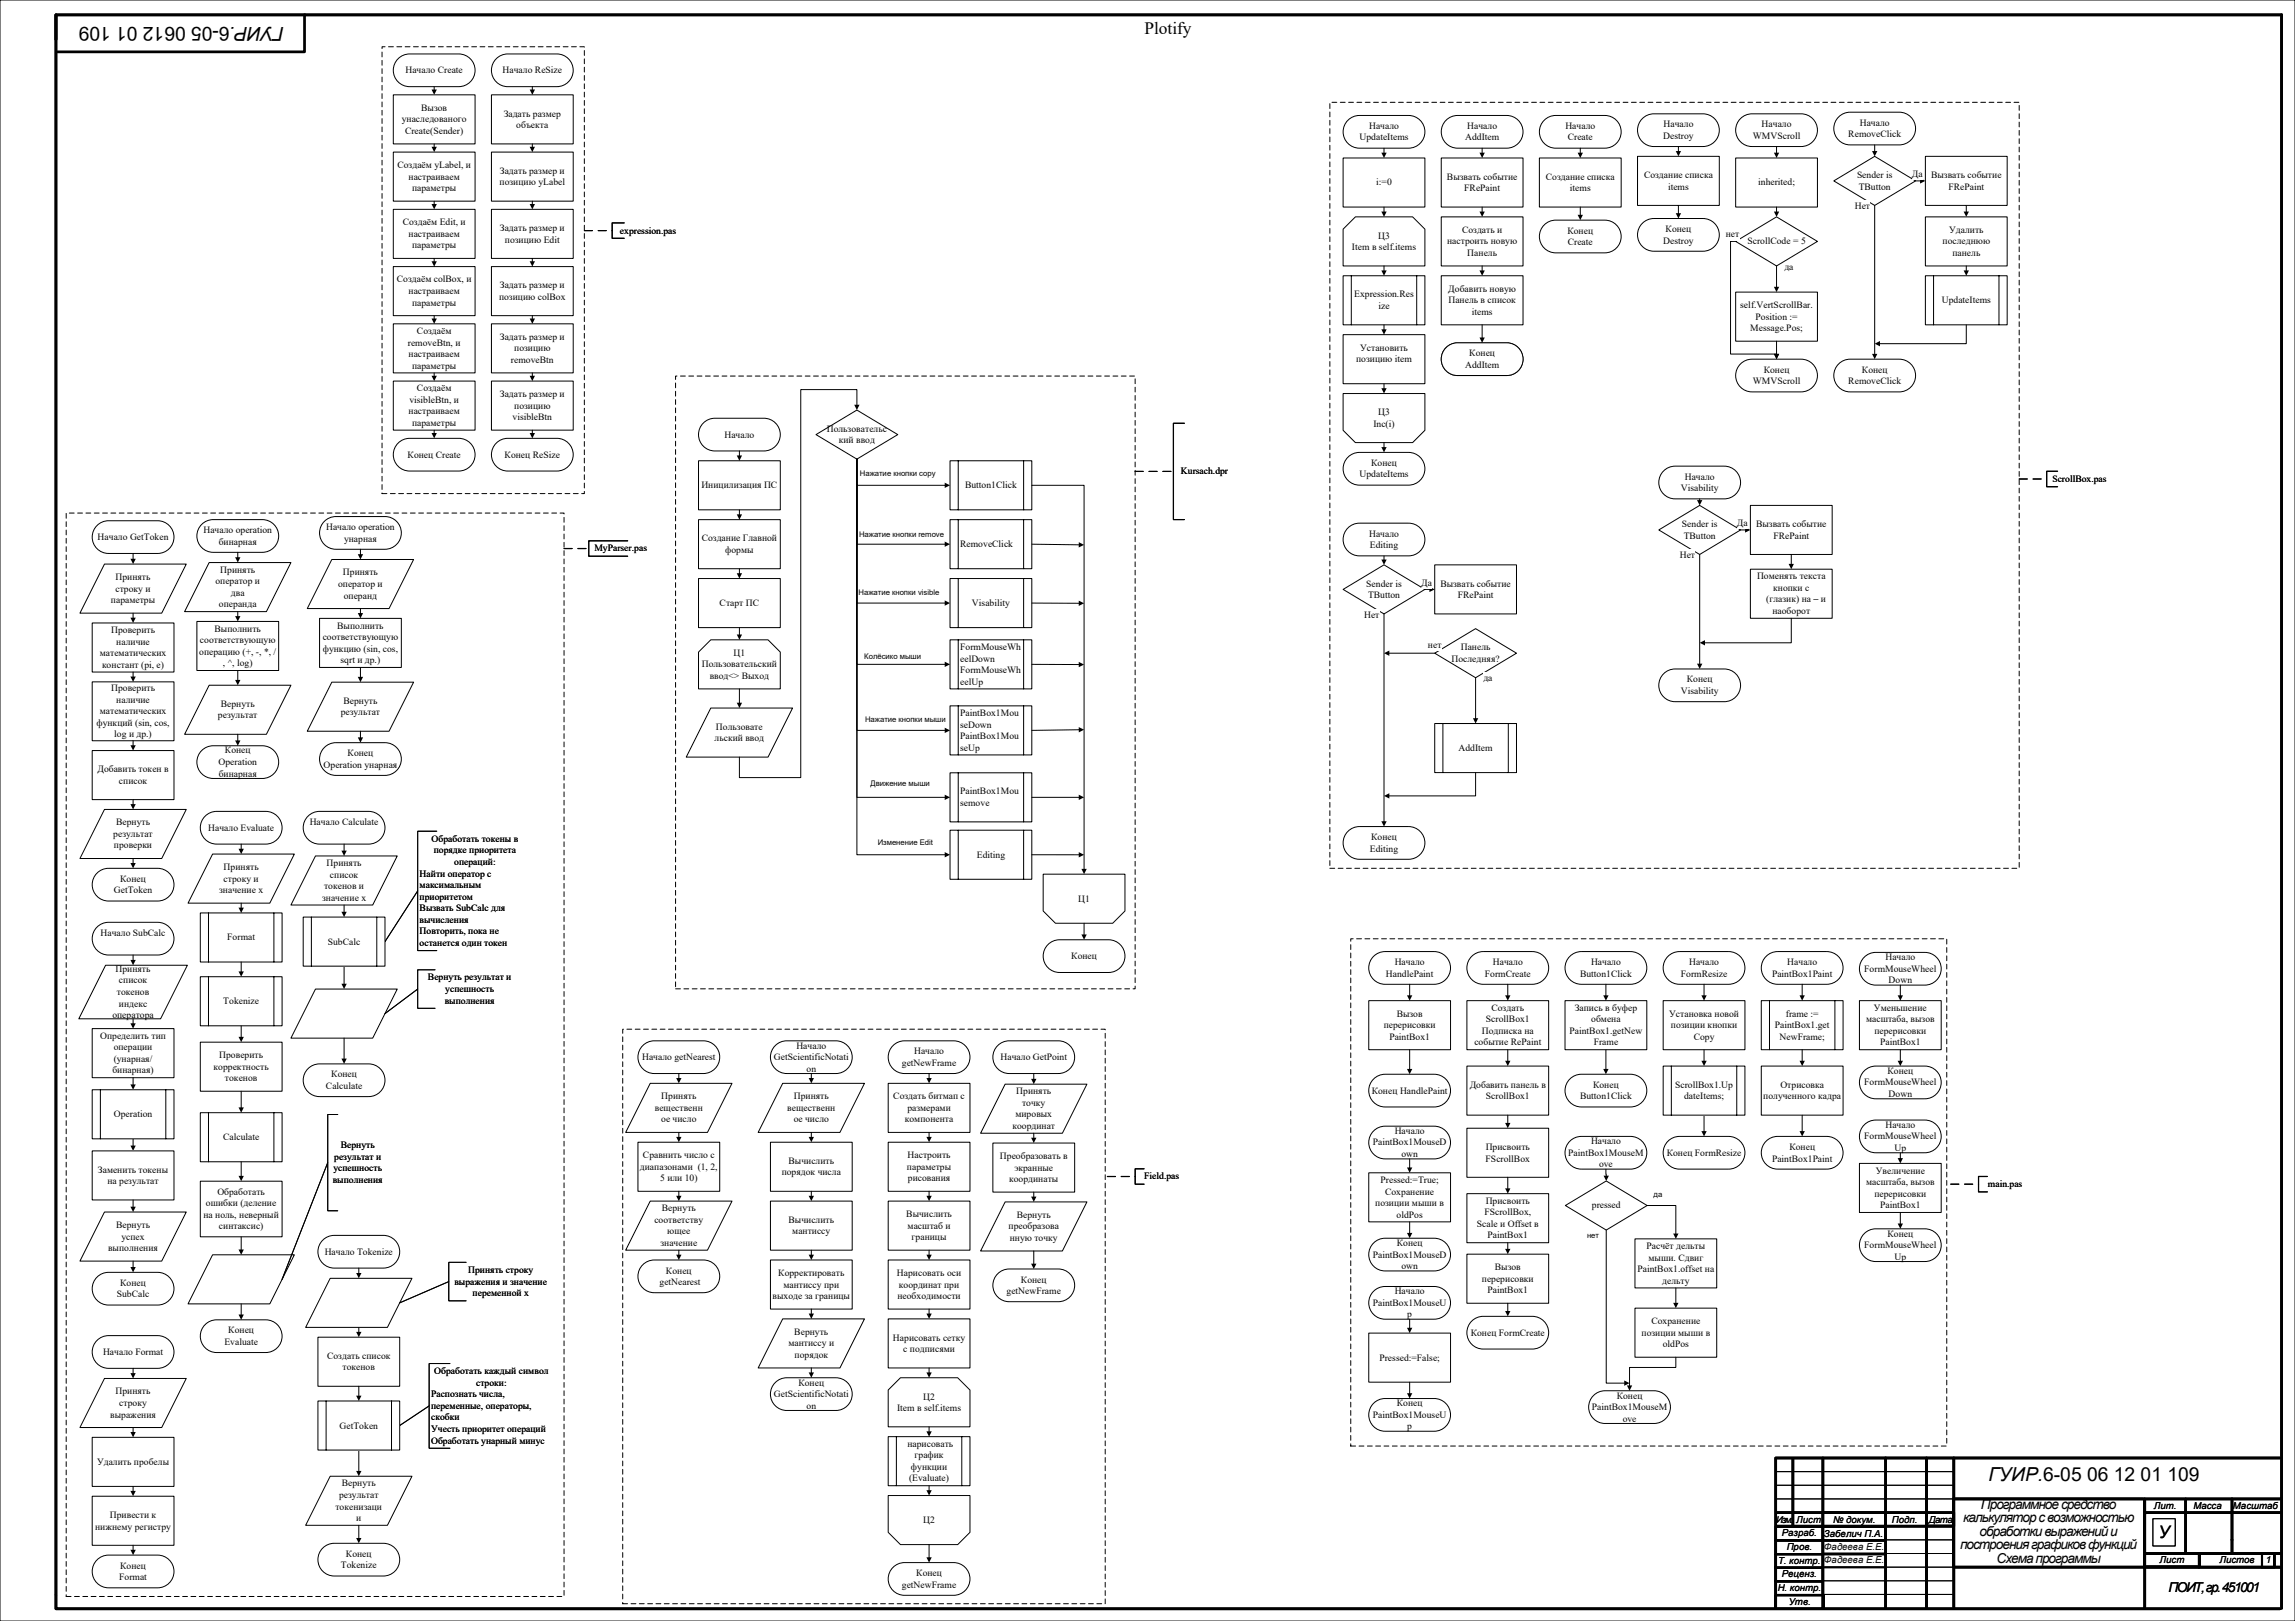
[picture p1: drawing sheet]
<svg xmlns="http://www.w3.org/2000/svg" width="841mm" height="594mm" viewBox="0 0 841 594" stroke-linecap="round" stroke-linejoin="round" font-family="sans-serif">
<defs><g id="words">
<g font-size="7.1">
<text x="40.6" y="9.9" transform="rotate(-180 40.6 9.9)">109</text>
<text x="104.2" y="9.9" transform="rotate(-180 104.2 9.9)">ГУИР.6-05 0612 01</text>
<text x="728.7" y="542.7">ГУИР.6-05 06 12 01</text>
<text x="794.2" y="542.7">109</text>
</g>
<g font-size="6.3">
<text x="419.4" y="12.4">Plotify</text>
<text x="791" y="563.4">У</text>
</g>
<g font-size="5">
<text x="719.4" y="557.8">калькулятор с возможностью</text>
<text x="725.9" y="552.8">Программное средство</text>
<text x="725.4" y="562.8">обработки выражений и</text>
<text x="718.3" y="567.8">построения графиков функций</text>
<text x="731.6" y="572.7">Схема программы</text>
<text x="794.7" y="583.5">ПОИТ, гр. 451001</text>
</g>
<g font-size="3.5">
<text x="148.6" y="26.8">Начало Create</text>
<text x="184.1" y="26.8">Начало ReSize</text>
<text x="154.3" y="40.6">Вызов</text>
<text x="147.2" y="44.8">унаследованого</text>
<text x="184.6" y="42.7">Задать размер</text>
<text x="189.2" y="46.9">объекта</text>
<text x="501.7" y="47.2">Начало</text>
<text x="537.7" y="47.2">Начало</text>
<text x="573.6" y="47.2">Начало</text>
<text x="609.6" y="46.7">Начало</text>
<text x="645.5" y="46.7">Начало</text>
<text x="681.5" y="46.1">Начало</text>
<text x="148.4" y="49">Create(Sender)</text>
<text x="498.2" y="51.5">UpdateItems</text>
<text x="536.9" y="51.5">AddItem</text>
<text x="574.5" y="51.5">Create</text>
<text x="609.5" y="50.9">Destroy</text>
<text x="642.3" y="50.9">WMVScroll</text>
<text x="677.3" y="50.3">RemoveClick</text>
<text x="145.6" y="61.6">Создаём yLabel, и</text>
<text x="149.7" y="65.8">настраиваем</text>
<text x="183.2" y="63.7">Задать размер и</text>
<text x="530.2" y="65.8">Вызвать событие</text>
<text x="566.5" y="65.8">Создание списка</text>
<text x="602.4" y="65.2">Создание списка</text>
<text x="680.5" y="65.2">Sender is</text>
<text x="700.6" y="64.8">Да</text>
<text x="707.6" y="65.2">Вызвать событие</text>
<text x="151" y="70">параметры</text>
<text x="183.1" y="67.9">позицию yLabel</text>
<text x="504.3" y="67.9">i:=0</text>
<text x="536.6" y="70.1">FRePaint</text>
<text x="575.3" y="70.1">items</text>
<text x="611.3" y="69.5">items</text>
<text x="644.3" y="67.9">inherited;</text>
<text x="681.1" y="69.5">TButton</text>
<text x="714" y="69.5">FRePaint</text>
<text x="679.7" y="76.7">Нет</text>
<text x="147.6" y="82.5">Создаём Edit, и</text>
<text x="149.7" y="86.8">настраиваем</text>
<text x="183.2" y="84.6">Задать размер и</text>
<text x="185" y="88.9">позицию Edit</text>
<text x="227.2" y="85.6">expression.pas</text>
<text x="505" y="87.4">Ц3</text>
<text x="530.3" y="89.5">настроить новую</text>
<text x="535.8" y="85.3">Создать и</text>
<text x="574.4" y="85.6">Конец</text>
<text x="574.5" y="89.8">Create</text>
<text x="609.5" y="89.2">Destroy</text>
<text x="610.4" y="85">Конец</text>
<text x="632.4" y="87">нет</text>
<text x="640.4" y="89.5">ScrollCode = 5</text>
<text x="711.8" y="89.5">последнюю</text>
<text x="714.2" y="85.3">Удалить</text>
<text x="151" y="91">параметры</text>
<text x="495.4" y="91.6">Item в self.items</text>
<text x="537.7" y="93.8">Панель</text>
<text x="715.4" y="93.8">панель</text>
<text x="653.9" y="99.1">да</text>
<text x="145.4" y="103.5">Создаём colBox, и</text>
<text x="149.7" y="107.7">настраиваем</text>
<text x="183.2" y="105.6">Задать размер и</text>
<text x="530.7" y="106.9">Добавить новую</text>
<text x="151" y="112">параметры</text>
<text x="182.9" y="109.9">позицию colBox</text>
<text x="496.3" y="109">Expression.Res</text>
<text x="505.1" y="113.2">ize</text>
<text x="530.8" y="111.1">Панель в список</text>
<text x="637.7" y="112.9">self.VertScrollBar.</text>
<text x="711.6" y="111.1">UpdateItems</text>
<text x="539.3" y="115.3">items</text>
<text x="643.3" y="117.1">Position :=</text>
<text x="152.8" y="122.4">Создаём</text>
<text x="183.2" y="124.5">Задать размер и</text>
<text x="641.4" y="121.3">Message.Pos;</text>
<text x="149.5" y="126.6">removeBtn, и</text>
<text x="149.7" y="130.8">настраиваем</text>
<text x="188.4" y="128.7">позицию</text>
<text x="498.4" y="128.4">Установить</text>
<text x="538.4" y="130.6">Конец</text>
<text x="151" y="135.1">параметры</text>
<text x="187.2" y="133">removeBtn</text>
<text x="496.9" y="132.7">позицию item</text>
<text x="536.9" y="134.8">AddItem</text>
<text x="646.3" y="136.6">Конец</text>
<text x="682.3" y="136.6">Конец</text>
<text x="152.8" y="143.3">Создаём</text>
<text x="642.3" y="140.8">WMVScroll</text>
<text x="677.3" y="140.8">RemoveClick</text>
<text x="150" y="147.6">visibleBtn, и</text>
<text x="183.2" y="145.5">Задать размер и</text>
<text x="188.4" y="149.7">позицию</text>
<text x="149.7" y="151.8">настраиваем</text>
<text x="187.8" y="153.9">visibleBtn</text>
<text x="505" y="152.1">Ц3</text>
<text x="151" y="156">параметры</text>
<text x="265.5" y="160.3">Начало</text>
<text x="303" y="158.2">Пользовательс</text>
<text x="503.3" y="156.4">Inc(i)</text>
<text x="149.3" y="167.7">Конец Create</text>
<text x="184.9" y="167.7">Конец ReSize</text>
<text x="307.4" y="162.4">кий ввод</text>
<text x="432.7" y="173.8">Kursach.dpr</text>
<text x="502.5" y="170.7">Конец</text>
<text x="257" y="178.9">Иницилизация ПС</text>
<text x="353.6" y="178.9">Button1Click</text>
<text x="498.2" y="175">UpdateItems</text>
<text x="615.9" y="180">Visability</text>
<text x="617.4" y="175.8">Начало</text>
<text x="752.1" y="176.6">ScrollBox.pas</text>
<text x="35.8" y="197.9">Начало GetToken</text>
<text x="74.5" y="195.4">Начало operation</text>
<text x="119.5" y="194.2">Начало operation</text>
<text x="501.7" y="196.6">Начало</text>
<text x="616.4" y="193.1">Sender is</text>
<text x="617" y="197.4">TButton</text>
<text x="636.5" y="192.8">Да</text>
<text x="643.5" y="193.1">Вызвать событие</text>
<text x="649.9" y="197.4">FRePaint</text>
<text x="80.1" y="199.6">бинарная</text>
<text x="126.1" y="198.5">унарная</text>
<text x="217.8" y="202.1">MyParser.pas</text>
<text x="257.1" y="198.4">Создание Главной</text>
<text x="265.8" y="202.6">формы</text>
<text x="351.9" y="200.5">RemoveClick</text>
<text x="502" y="200.9">Editing</text>
<text x="80.7" y="209.8">Принять</text>
<text x="615.5" y="204.5">Нет</text>
<text x="42.3" y="212.5">Принять</text>
<text x="78.9" y="214.1">оператор и</text>
<text x="123.9" y="215.1">оператор и</text>
<text x="125.7" y="210.8">Принять</text>
<text x="500.7" y="214.9">Sender is</text>
<text x="520.8" y="214.5">Да</text>
<text x="527.8" y="214.9">Вызвать событие</text>
<text x="643.9" y="212.3">Поменять текста</text>
<text x="40.6" y="221">параметры</text>
<text x="42.3" y="216.8">строку и</text>
<text x="84.6" y="218.3">два</text>
<text x="126" y="219.3">операнд</text>
<text x="501.3" y="219.2">TButton</text>
<text x="534.2" y="219.2">FRePaint</text>
<text x="647.2" y="220.8">(глазик) на ⎯ и</text>
<text x="649.8" y="216.5">кнопки с</text>
<text x="80.2" y="222.5">операнда</text>
<text x="263.7" y="222.1">Старт ПС</text>
<text x="356.2" y="222.1">Visability</text>
<text x="499.9" y="226.6">Нет</text>
<text x="649.5" y="225">наоборот</text>
<text x="40.7" y="232">Проверить</text>
<text x="78.6" y="231.4">Выполнить</text>
<text x="123.6" y="230.3">Выполнить</text>
<text x="42.6" y="236.2">наличие</text>
<text x="73" y="239.9">операцию (+, -, *, /</text>
<text x="73.3" y="235.7">соответствующую</text>
<text x="118.2" y="234.5">соответствующую</text>
<text x="118.3" y="238.8">функцию (sin, cos,</text>
<text x="351.9" y="238.2">FormMouseWh</text>
<text x="523.3" y="237.4">нет</text>
<text x="535.3" y="238.3">Панель</text>
<text x="36.6" y="240.5">математических</text>
<text x="37.4" y="244.7">констант (pi, e)</text>
<text x="81.7" y="244.1">, ^, log)</text>
<text x="124.8" y="243">sqrt и др.)</text>
<text x="257.2" y="244.5">Пользовательский</text>
<text x="268.8" y="240.3">Ц1</text>
<text x="351.9" y="242.4">eelDown</text>
<text x="531.9" y="242.5">Последняя?</text>
<text x="260.1" y="248.7">ввод&lt;&gt; Выход</text>
<text x="351.9" y="246.6">FormMouseWh</text>
<text x="351.9" y="250.9">eelUp</text>
<text x="543.6" y="249.6">да</text>
<text x="618.1" y="250.1">Конец</text>
<text x="40.7" y="253.2">Проверить</text>
<text x="42.6" y="257.5">наличие</text>
<text x="125.8" y="257.9">Вернуть</text>
<text x="615.9" y="254.3">Visability</text>
<text x="36.6" y="261.7">математических</text>
<text x="79.9" y="263.3">результат</text>
<text x="80.9" y="259">Вернуть</text>
<text x="124.8" y="262.1">результат</text>
<text x="351.9" y="262.4">PaintBox1Mou</text>
<text x="35.4" y="265.9">функций (sin, cos,</text>
<text x="262.4" y="267.4">Пользовате</text>
<text x="351.9" y="266.6">seDown</text>
<text x="41.9" y="270.2">log и др.)</text>
<text x="261.9" y="271.6">льский ввод</text>
<text x="351.9" y="270.8">PaintBox1Mou</text>
<text x="351.9" y="275.1">seUp</text>
<text x="534.5" y="275.2">AddItem</text>
<text x="80.1" y="280.3">Operation</text>
<text x="82.4" y="276.1">Конец</text>
<text x="118.6" y="281.3">Operation унарная</text>
<text x="127.4" y="277.1">Конец</text>
<text x="35.7" y="283">Добавить токен в</text>
<text x="43.6" y="287.2">список</text>
<text x="80.1" y="284.6">бинарная</text>
<text x="351.9" y="291.1">PaintBox1Mou</text>
<text x="351.9" y="295.4">semove</text>
<text x="42.5" y="302.4">Вернуть</text>
<text x="76.3" y="304.4">Начало Evaluate</text>
<text x="113.5" y="302.3">Начало Calculate</text>
<text x="41.5" y="306.7">результат</text>
<text x="41.8" y="310.9">проверки</text>
<text x="158.2" y="308.5">Обработать токены в</text>
<text x="502.5" y="307.8">Конец</text>
<text x="119.7" y="317.4">Принять</text>
<text x="159" y="312.7">порядке приоритета</text>
<text x="166.5" y="316.9">операций:</text>
<text x="357.9" y="314.3">Editing</text>
<text x="502" y="312.1">Editing</text>
<text x="44" y="323.1">Конец</text>
<text x="82" y="323">строку и</text>
<text x="82" y="318.8">Принять</text>
<text x="120.9" y="321.6">список</text>
<text x="153.8" y="321.2">Найти оператор с</text>
<text x="41.7" y="327.4">GetToken</text>
<text x="80.3" y="327.3">значение x</text>
<text x="118.8" y="325.8">токенов и</text>
<text x="153.8" y="325.4">максимальным</text>
<text x="153.8" y="329.6">приоритетом</text>
<text x="118" y="330.1">значение x</text>
<text x="153.8" y="333.9">Вызвать SubCalc для</text>
<text x="395.1" y="330.4">Ц1</text>
<text x="153.8" y="338.1">вычисления</text>
<text x="36.9" y="342.9">Начало SubCalc</text>
<text x="83.3" y="344.6">Format</text>
<text x="120.1" y="346.1">SubCalc</text>
<text x="153.8" y="342.3">Повторить, пока не</text>
<text x="153.8" y="346.6">останется один токен</text>
<text x="392.5" y="351.4">Конец</text>
<text x="511.1" y="353.6">Начало</text>
<text x="547.1" y="353.6">Начало</text>
<text x="583" y="353.6">Начало</text>
<text x="619" y="353.6">Начало</text>
<text x="654.9" y="353.6">Начало</text>
<text x="690.9" y="351.8">Начало</text>
<text x="42.3" y="356.1">Принять</text>
<text x="156.8" y="359.3">Вернуть результат и</text>
<text x="507.9" y="357.9">HandlePaint</text>
<text x="544.1" y="357.9">FormCreate</text>
<text x="579" y="357.9">Button1Click</text>
<text x="615.9" y="357.9">FormResize</text>
<text x="649.4" y="357.9">PaintBox1Paint</text>
<text x="683.2" y="356.1">FormMouseWheel</text>
<text x="42.8" y="364.6">токенов</text>
<text x="43.6" y="360.3">список</text>
<text x="163.2" y="363.5">успешность</text>
<text x="692.1" y="360.3">Down</text>
<text x="43.6" y="368.8">индекс</text>
<text x="81.8" y="368">Tokenize</text>
<text x="163" y="367.7">выполнения</text>
<text x="546.5" y="370.4">Создать</text>
<text x="577.1" y="370.4">Запись в буфер</text>
<text x="686.7" y="370.4">Уменьшение</text>
<text x="41.2" y="373">оператора</text>
<text x="507.1" y="376.7">перерисовки</text>
<text x="511.8" y="372.5">Вызов</text>
<text x="544.5" y="374.6">ScrollBox1</text>
<text x="583.1" y="374.6">обмена</text>
<text x="611.7" y="372.5">Установка новой</text>
<text x="612.3" y="376.7">позиции кнопки</text>
<text x="650.4" y="376.7">PaintBox1.get</text>
<text x="654.4" y="372.5">frame :=</text>
<text x="683.8" y="374.6">масштаба, вызов</text>
<text x="36.7" y="380.6">Определить тип</text>
<text x="509.1" y="381">PaintBox1</text>
<text x="540.3" y="383.1">событие RePaint</text>
<text x="543" y="378.9">Подписка на</text>
<text x="575.1" y="378.9">PaintBox1.getNew</text>
<text x="584" y="383.1">Frame</text>
<text x="620.6" y="381">Copy</text>
<text x="652.1" y="381">NewFrame;</text>
<text x="686.9" y="378.9">перерисовки</text>
<text x="689" y="383.1">PaintBox1</text>
<text x="41.7" y="389.1">(унарная/</text>
<text x="41.7" y="384.9">операции</text>
<text x="80.3" y="387.7">Проверить</text>
<text x="235.3" y="388.5">Начало getNearest</text>
<text x="283.6" y="388.5">GetScientificNotati</text>
<text x="291.8" y="384.2">Начало</text>
<text x="335" y="386.3">Начало</text>
<text x="366.6" y="388.5">Начало GetPoint</text>
<text x="41.2" y="393.3">бинарная)</text>
<text x="78.3" y="392">корректность</text>
<text x="121.4" y="394.8">Конец</text>
<text x="295.6" y="392.7">on</text>
<text x="330.5" y="390.6">getNewFrame</text>
<text x="691.7" y="393.5">Конец</text>
<text x="82.4" y="396.2">токенов</text>
<text x="119.4" y="399">Calculate</text>
<text x="372.4" y="401">Принять</text>
<text x="502.7" y="400.7">Конец HandlePaint</text>
<text x="538.6" y="398.6">Добавить панель в</text>
<text x="583.8" y="398.6">Конец</text>
<text x="613.8" y="398.6">ScrollBox1.Up</text>
<text x="652.4" y="398.6">Отрисовка</text>
<text x="683.2" y="397.7">FormMouseWheel</text>
<text x="692.1" y="402">Down</text>
<text x="240" y="407">вещественн</text>
<text x="242.3" y="402.8">Принять</text>
<text x="288.5" y="407">вещественн</text>
<text x="290.9" y="402.8">Принять</text>
<text x="327.3" y="402.8">Создать битмап с</text>
<text x="332.5" y="407">размерами</text>
<text x="374.6" y="405.2">точку</text>
<text x="544.5" y="402.8">ScrollBox1</text>
<text x="579" y="402.8">Button1Click</text>
<text x="617.1" y="402.8">dateItems;</text>
<text x="646.2" y="402.8">полученного кадра</text>
<text x="41.7" y="409.4">Operation</text>
<text x="242.3" y="411.3">ое число</text>
<text x="290.8" y="411.3">ое число</text>
<text x="331.6" y="411.3">компонента</text>
<text x="371" y="413.7">координат</text>
<text x="372.1" y="409.5">мировых</text>
<text x="690.9" y="413.3">Начало</text>
<text x="81.7" y="417.8">Calculate</text>
<text x="503.1" y="419.7">PaintBox1MouseD</text>
<text x="511.1" y="415.5">Начало</text>
<text x="583" y="419.3">Начало</text>
<text x="683.2" y="417.5">FormMouseWheel</text>
<text x="122.5" y="425">результат и</text>
<text x="124.9" y="420.8">Вернуть</text>
<text x="235.6" y="424.4">Сравнить число с</text>
<text x="332.6" y="424.4">Настроить</text>
<text x="366.4" y="424.7">Преобразовать в</text>
<text x="513.5" y="424">own</text>
<text x="544.4" y="425.6">FScrollBox</text>
<text x="544.4" y="421.4">Присвоить</text>
<text x="574.7" y="423.5">PaintBox1MouseM</text>
<text x="610.8" y="423.5">Конец FormResize</text>
<text x="649.4" y="425.6">PaintBox1Paint</text>
<text x="655.7" y="421.4">Конец</text>
<text x="694.2" y="421.7">Up</text>
<text x="35.9" y="429.7">Заменить токены</text>
<text x="122.2" y="429.2">успешность</text>
<text x="234.5" y="428.6">диапазонами (1, 2,</text>
<text x="286.4" y="430.7">порядок числа</text>
<text x="288.9" y="426.5">Вычислить</text>
<text x="332.4" y="428.6">параметры</text>
<text x="371.7" y="428.9">экранные</text>
<text x="586" y="427.7">ove</text>
<text x="687.4" y="430">Увеличение</text>
<text x="39.4" y="433.9">на результат</text>
<text x="79.6" y="437.8">Обработать</text>
<text x="122" y="433.5">выполнения</text>
<text x="241.9" y="432.9">5 или 10)</text>
<text x="332.7" y="432.9">рисования</text>
<text x="369.8" y="433.2">координаты</text>
<text x="419.3" y="432.2">Field.pas</text>
<text x="505.9" y="433.5">Pressed:=True;</text>
<text x="507.6" y="437.7">Сохранение</text>
<text x="683.8" y="434.3">масштаба, вызов</text>
<text x="728.5" y="435">main.pas</text>
<text x="75.5" y="442">ошибки (деление</text>
<text x="242.5" y="443.8">Вернуть</text>
<text x="504" y="441.9">позиции мыши в</text>
<text x="544.4" y="441.1">Присвоить</text>
<text x="583.3" y="442.8">pressed</text>
<text x="686.9" y="438.5">перерисовки</text>
<text x="689" y="442.7">PaintBox1</text>
<text x="42.5" y="450">Вернуть</text>
<text x="74.5" y="446.2">на ноль, неверный</text>
<text x="239.8" y="448.1">соответству</text>
<text x="288.9" y="448.1">Вычислить</text>
<text x="332.1" y="446">Вычислить</text>
<text x="372.6" y="446.3">Вернуть</text>
<text x="511.8" y="446.2">oldPos</text>
<text x="541.2" y="449.6">Scale и Offset в</text>
<text x="544" y="445.3">FScrollBox,</text>
<text x="44.5" y="454.2">успех</text>
<text x="80.2" y="450.5">синтаксис)</text>
<text x="244.5" y="452.3">ющее</text>
<text x="290.3" y="452.3">мантиссу</text>
<text x="332.6" y="450.2">масштаб и</text>
<text x="334.1" y="454.4">границы</text>
<text x="369.6" y="450.5">преобразова</text>
<text x="370" y="454.7">нную точку</text>
<text x="545.1" y="453.8">PaintBox1</text>
<text x="691.7" y="453.1">Конец</text>
<text x="39.6" y="458.4">выполнения</text>
<text x="119" y="459.8">Начало Tokenize</text>
<text x="242" y="456.5">значение</text>
<text x="503.1" y="460.8">PaintBox1MouseD</text>
<text x="511.9" y="456.6">Конец</text>
<text x="603.4" y="457.7">Расчёт дельты</text>
<text x="604.1" y="461.9">мыши. Сдвиг</text>
<text x="683.2" y="457.4">FormMouseWheel</text>
<text x="694.2" y="461.6">Up</text>
<text x="171.6" y="466.5">Принять строку</text>
<text x="244" y="466.7">Конец</text>
<text x="285.2" y="467.5">Корректировать</text>
<text x="328.7" y="467.5">Нарисовать оси</text>
<text x="513.5" y="465">own</text>
<text x="547.8" y="465.4">Вызов</text>
<text x="600.1" y="466.1">PaintBox1.offset на</text>
<text x="44" y="471.2">Конец</text>
<text x="166.5" y="470.7">выражения и значение</text>
<text x="241.7" y="470.9">getNearest</text>
<text x="287.1" y="471.8">мантиссу при</text>
<text x="329.4" y="471.8">координат при</text>
<text x="374.1" y="470">Конец</text>
<text x="543" y="469.6">перерисовки</text>
<text x="545.1" y="473.9">PaintBox1</text>
<text x="609.1" y="470.4">дельту</text>
<text x="42.8" y="475.4">SubCalc</text>
<text x="173.2" y="474.9">переменной x</text>
<text x="283.1" y="476">выходе за границы</text>
<text x="328.9" y="476">необходимости</text>
<text x="368.8" y="474.2">getNewFrame</text>
<text x="503.1" y="478.5">PaintBox1MouseU</text>
<text x="511.1" y="474.3">Начало</text>
<text x="515.7" y="482.7">p</text>
<text x="605.1" y="485.2">Сохранение</text>
<text x="83.7" y="488.6">Конец</text>
<text x="291.1" y="489.1">Вернуть</text>
<text x="327.2" y="491.2">Нарисовать сетку</text>
<text x="538.9" y="489.4">Конец FormCreate</text>
<text x="601.5" y="489.4">позиции мыши в</text>
<text x="37.8" y="496.5">Начало Format</text>
<text x="82.2" y="492.8">Evaluate</text>
<text x="119.8" y="497.9">Создать список</text>
<text x="288.9" y="493.4">мантиссу и</text>
<text x="291.2" y="497.6">порядок</text>
<text x="331" y="495.5">с подписями</text>
<text x="609.3" y="493.7">oldPos</text>
<text x="125.5" y="502.2">токенов</text>
<text x="159.1" y="503.6">Обработать каждый символ</text>
<text x="505.5" y="498.6">Pressed:=False;</text>
<text x="174.5" y="507.8">строки:</text>
<text x="292.6" y="507.7">Конец</text>
<text x="42.3" y="511">Принять</text>
<text x="43.7" y="515.2">строку</text>
<text x="158" y="512">Распознать числа,</text>
<text x="283.6" y="511.9">GetScientificNotati</text>
<text x="338.3" y="512.8">Ц2</text>
<text x="511.9" y="515.3">Конец</text>
<text x="592.4" y="512.5">Конец</text>
<text x="40.4" y="519.4">выражения</text>
<text x="158" y="516.3">переменные, операторы,</text>
<text x="158" y="520.5">скобки</text>
<text x="295.6" y="516.2">on</text>
<text x="328.7" y="517.1">Item в self.items</text>
<text x="503.1" y="519.5">PaintBox1MouseU</text>
<text x="583.4" y="516.7">PaintBox1MouseM</text>
<text x="594.6" y="520.9">ove</text>
<text x="124.4" y="523.4">GetToken</text>
<text x="158" y="524.7">Учесть приоритет операций</text>
<text x="515.7" y="523.8">p</text>
<text x="158" y="529">Обработать унарный минус</text>
<text x="332.5" y="530.2">нарисовать</text>
<text x="35.6" y="536.8">Удалить пробелы</text>
<text x="333.8" y="538.6">функции</text>
<text x="335.1" y="534.4">график</text>
<text x="125.2" y="544.7">Вернуть</text>
<text x="333.1" y="542.9">(Evaluate)</text>
<text x="124.2" y="548.9">результат</text>
<text x="40.3" y="556.2">Привести к</text>
<text x="122.9" y="553.1">токенизаци</text>
<text x="130.5" y="557.4">и</text>
<text x="650.9" y="557.9">Изм.</text>
<text x="658.2" y="558">Лист</text>
<text x="671.8" y="557.9">№ докум.</text>
<text x="693.3" y="558">Подп.</text>
<text x="706.8" y="557.9">Дата</text>
<text x="789.3" y="552.8">Лит.</text>
<text x="803.8" y="552.8">Масса</text>
<text x="818.3" y="552.8">Масштаб</text>
<text x="34.8" y="560.5">нижнему регистру</text>
<text x="338.3" y="558.1">Ц2</text>
<text x="653" y="563">Разраб.</text>
<text x="668.4" y="563.1">Забелич П.А.</text>
<text x="654.7" y="568">Пров.</text>
<text x="668.4" y="568.1">Фадеева Е.Е.</text>
<text x="44" y="574.8">Конец</text>
<text x="124.9" y="574.7">Tokenize</text>
<text x="126.8" y="570.5">Конец</text>
<text x="651.6" y="573.1">Т. контр.</text>
<text x="668.4" y="572.9">Фадеева Е.Е.</text>
<text x="791.4" y="572.8">Лист</text>
<text x="813.3" y="572.8">Листов</text>
<text x="830.3" y="572.9">1</text>
<text x="43.7" y="579">Format</text>
<text x="330.5" y="581.8">getNewFrame</text>
<text x="335.7" y="577.6">Конец</text>
<text x="652.9" y="578">Реценз.</text>
<text x="651.4" y="583">Н. контр.</text>
<text x="655.5" y="588.1">Утв.</text>
</g>
<g font-size="2.8">
<text x="315.1" y="174.4">Нажатие кнопки copy</text>
<text x="314.8" y="196.9">Нажатие кнопки remove</text>
<text x="314.6" y="217.9">Нажатие кнопки visible</text>
<text x="316.7" y="241.4">Колёсико мыши</text>
<text x="317" y="264.7">Нажатие кнопки мыши</text>
<text x="319" y="288">Движение мыши</text>
<text x="321.6" y="309.6">Изменение Edit</text>
<text x="606" y="438.8">да</text>
<text x="581.6" y="453.8">нет</text>
</g>
</g></defs>
<path d="M0 0h841v594h-841z" fill="none" stroke="#000" stroke-width=".37"/>
<path d="M257.7 155a6 6 0 0 1 4.3-1.7h17.9a6 6 0 0 1 6 6 6 6 0 0 1-6 5.9h-17.9a6 6 0 0 1-5.6-3.7 6 6 0 0 1 1.3-6.5z" fill-rule="evenodd" fill="#fff"/>
<path d="M257.7 155a6 6 0 0 1 4.3-1.7h17.9a6 6 0 0 1 6 6 6 6 0 0 1-6 5.9h-17.9a6 6 0 0 1-5.6-3.7 6 6 0 0 1 1.3-6.5z" fill="none" stroke="#000" stroke-width=".37"/>
<path d="M384 346.1a6 6 0 0 1 4.3-1.7h17.9a6 6 0 0 1 6 6 6 6 0 0 1-6 5.9h-17.9a6 6 0 0 1-5.6-3.7 6 6 0 0 1 1.3-6.5z" fill-rule="evenodd" fill="#fff"/>
<path d="M384 346.1a6 6 0 0 1 4.3-1.7h17.9a6 6 0 0 1 6 6 6 6 0 0 1-6 5.9h-17.9a6 6 0 0 1-5.6-3.7 6 6 0 0 1 1.3-6.5z" fill="none" stroke="#000" stroke-width=".37"/>
<path d="M256 168.8h29.9v18h-29.9z" fill-rule="evenodd" fill="#fff"/>
<path d="M256 168.8h29.9v18h-29.9z" fill="none" stroke="#000" stroke-width=".37"/>
<path d="M256 190.4h29.9v18h-29.9z" fill-rule="evenodd" fill="#fff"/>
<path d="M256 190.4h29.9v18h-29.9z" fill="none" stroke="#000" stroke-width=".37"/>
<path d="M256 212h29.9v18h-29.9z" fill-rule="evenodd" fill="#fff"/>
<path d="M271 165.2v1.9M271 186.8v1.9M256 212h29.9v18h-29.9zM271 208.4v1.9" fill="none" stroke="#000" stroke-width=".37"/>
<path d="M270 166.9h1.9l-.9 1.9zM270 188.5h1.9l-.9 1.9zM270 210h1.9l-.9 2z" fill="#000"/>
<path d="M416 172.7h14" fill="none" stroke="#000" stroke-width=".42" stroke-dasharray="3 2.1"/>
<path d="M434 155.1h-4v35.3h4" fill="none" stroke="#000" stroke-width=".42"/>
<path d="M503.3 350.4a6 6 0 0 1 4.3-1.7h17.9a6 6 0 0 1 6 6 6 6 0 0 1-6 6h-17.9a6 6 0 0 1-5.6-3.7 6 6 0 0 1 1.3-6.6z" fill-rule="evenodd" fill="#fff"/>
<path d="M503.3 350.4a6 6 0 0 1 4.3-1.7h17.9a6 6 0 0 1 6 6 6 6 0 0 1-6 6h-17.9a6 6 0 0 1-5.6-3.7 6 6 0 0 1 1.3-6.6z" fill="none" stroke="#000" stroke-width=".37"/>
<path d="M503.3 395.4a6 6 0 0 1 4.3-1.8h17.9a6 6 0 0 1 6 6 6 6 0 0 1-6 6h-17.9a6 6 0 0 1-5.6-3.7 6 6 0 0 1 1.3-6.5z" fill-rule="evenodd" fill="#fff"/>
<path d="M503.3 395.4a6 6 0 0 1 4.3-1.8h17.9a6 6 0 0 1 6 6 6 6 0 0 1-6 6h-17.9a6 6 0 0 1-5.6-3.7 6 6 0 0 1 1.3-6.5z" fill="none" stroke="#000" stroke-width=".37"/>
<path d="M501.6 366.7h29.9v17.9h-29.9z" fill-rule="evenodd" fill="#fff"/>
<path d="M501.6 366.7h29.9v17.9h-29.9zM516.6 360.7v4.3M516.6 384.6v7.3" fill="none" stroke="#000" stroke-width=".37"/>
<path d="M515.6 364.7h1.9l-.9 2zM515.6 391.7h1.9l-.9 1.9z" fill="#000"/>
<path d="M539.3 350.4a6 6 0 0 1 4.2-1.7h18a6 6 0 0 1 6 6 6 6 0 0 1-6 6h-18a6 6 0 0 1-5.5-3.7 6 6 0 0 1 1.3-6.6z" fill-rule="evenodd" fill="#fff"/>
<path d="M539.3 350.4a6 6 0 0 1 4.2-1.7h18a6 6 0 0 1 6 6 6 6 0 0 1-6 6h-18a6 6 0 0 1-5.5-3.7 6 6 0 0 1 1.3-6.6z" fill="none" stroke="#000" stroke-width=".37"/>
<path d="M539.3 484.1a6 6 0 0 1 4.2-1.8h18a6 6 0 0 1 6 6 6 6 0 0 1-6 6h-18a6 6 0 0 1-5.5-3.7 6 6 0 0 1 1.3-6.5z" fill-rule="evenodd" fill="#fff"/>
<path d="M539.3 484.1a6 6 0 0 1 4.2-1.8h18a6 6 0 0 1 6 6 6 6 0 0 1-6 6h-18a6 6 0 0 1-5.5-3.7 6 6 0 0 1 1.3-6.5z" fill="none" stroke="#000" stroke-width=".37"/>
<path d="M537.5 366.7h30v17.9h-30z" fill-rule="evenodd" fill="#fff"/>
<path d="M537.5 366.7h30v17.9h-30z" fill="none" stroke="#000" stroke-width=".37"/>
<path d="M537.5 390.6h30v18h-30z" fill-rule="evenodd" fill="#fff"/>
<path d="M537.5 390.6h30v18h-30z" fill="none" stroke="#000" stroke-width=".37"/>
<path d="M537.5 413.4h30v18h-30z" fill-rule="evenodd" fill="#fff"/>
<path d="M537.5 413.4h30v18h-30z" fill="none" stroke="#000" stroke-width=".37"/>
<path d="M537.5 437.4h30v18h-30z" fill-rule="evenodd" fill="#fff"/>
<path d="M552.5 360.7v4.3M552.5 384.6v4.3M552.5 408.6v3.1M537.5 437.4h30v18h-30zM552.5 431.4v4.3M552.5 455.4v2.5" fill="none" stroke="#000" stroke-width=".37"/>
<path d="M551.5 364.7h2l-1 2zM551.5 388.7h2l-1 1.9zM551.5 411.5h2l-1 1.9zM551.5 435.4h2l-1 2zM551.5 457.6h2l-1 2z" fill="#000"/>
<path d="M537.5 459.6h30v17.9h-30z" fill-rule="evenodd" fill="#fff"/>
<path d="M537.5 459.6h30v17.9h-30zM552.5 477.5v3.1" fill="none" stroke="#000" stroke-width=".37"/>
<path d="M551.5 480.4h2l-1 1.9z" fill="#000"/>
<path d="M575.3 350.4a6 6 0 0 1 4.2-1.7h18a6 6 0 0 1 6 6 6 6 0 0 1-6 6h-18a6 6 0 0 1-5.5-3.7 6 6 0 0 1 1.3-6.6z" fill-rule="evenodd" fill="#fff"/>
<path d="M575.3 350.4a6 6 0 0 1 4.2-1.7h18a6 6 0 0 1 6 6 6 6 0 0 1-6 6h-18a6 6 0 0 1-5.5-3.7 6 6 0 0 1 1.3-6.6z" fill="none" stroke="#000" stroke-width=".37"/>
<path d="M573.5 366.7h30v17.9h-30z" fill-rule="evenodd" fill="#fff"/>
<path d="M573.5 366.7h30v17.9h-30zM588.5 360.7v4.3" fill="none" stroke="#000" stroke-width=".37"/>
<path d="M587.5 364.7h2l-1 2z" fill="#000"/>
<path d="M575.3 395.4a6 6 0 0 1 4.2-1.8h18a6 6 0 0 1 6 6 6 6 0 0 1-6 6h-18a6 6 0 0 1-5.5-3.7 6 6 0 0 1 1.3-6.5z" fill-rule="evenodd" fill="#fff"/>
<path d="M575.3 395.4a6 6 0 0 1 4.2-1.8h18a6 6 0 0 1 6 6 6 6 0 0 1-6 6h-18a6 6 0 0 1-5.5-3.7 6 6 0 0 1 1.3-6.5zM588.5 384.6v7.3" fill="none" stroke="#000" stroke-width=".37"/>
<path d="M587.5 391.7h2l-1 1.9z" fill="#000"/>
<path d="M611.2 350.4a6 6 0 0 1 4.3-1.7h17.9a6 6 0 0 1 6 6 6 6 0 0 1-6 6h-17.9a6 6 0 0 1-5.6-3.7 6 6 0 0 1 1.3-6.6z" fill-rule="evenodd" fill="#fff"/>
<path d="M611.2 350.4a6 6 0 0 1 4.3-1.7h17.9a6 6 0 0 1 6 6 6 6 0 0 1-6 6h-17.9a6 6 0 0 1-5.6-3.7 6 6 0 0 1 1.3-6.6z" fill="none" stroke="#000" stroke-width=".37"/>
<path d="M611.2 418.2a6 6 0 0 1 4.3-1.8h17.9a6 6 0 0 1 6 6 6 6 0 0 1-6 6h-17.9a6 6 0 0 1-5.6-3.7 6 6 0 0 1 1.3-6.5z" fill-rule="evenodd" fill="#fff"/>
<path d="M611.2 418.2a6 6 0 0 1 4.3-1.8h17.9a6 6 0 0 1 6 6 6 6 0 0 1-6 6h-17.9a6 6 0 0 1-5.6-3.7 6 6 0 0 1 1.3-6.5z" fill="none" stroke="#000" stroke-width=".37"/>
<path d="M609.5 366.7h29.9v17.9h-29.9z" fill-rule="evenodd" fill="#fff"/>
<path d="M609.5 366.7h29.9v17.9h-29.9zM624.4 360.7v4.3M624.4 384.6v4.3M624.4 392.3v22.4" fill="none" stroke="#000" stroke-width=".37"/>
<path d="M623.5 364.7h1.9l-1 2zM624.4 390.6l1 2h-1.9zM623.5 388.7h1.9l-1 1.9zM623.5 414.5h1.9l-1 1.9z" fill="#000"/>
<path d="M609.5 390.6h29.9v18h-29.9z" fill-rule="evenodd" fill="#fff"/>
<path d="M609.5 390.6h29.9v18h-29.9zM612.5 390.6v18M636.4 390.6v18" fill="none" stroke="#000" stroke-width=".37"/>
<path d="M647.2 350.4a6 6 0 0 1 4.2-1.7h18a6 6 0 0 1 6 6 6 6 0 0 1-6 6h-18a6 6 0 0 1-5.5-3.7 6 6 0 0 1 1.3-6.6z" fill-rule="evenodd" fill="#fff"/>
<path d="M647.2 350.4a6 6 0 0 1 4.2-1.7h18a6 6 0 0 1 6 6 6 6 0 0 1-6 6h-18a6 6 0 0 1-5.5-3.7 6 6 0 0 1 1.3-6.6z" fill="none" stroke="#000" stroke-width=".37"/>
<path d="M647.2 418.2a6 6 0 0 1 4.2-1.8h18a6 6 0 0 1 6 6 6 6 0 0 1-6 6h-18a6 6 0 0 1-5.5-3.7 6 6 0 0 1 1.3-6.5z" fill-rule="evenodd" fill="#fff"/>
<path d="M647.2 418.2a6 6 0 0 1 4.2-1.8h18a6 6 0 0 1 6 6 6 6 0 0 1-6 6h-18a6 6 0 0 1-5.5-3.7 6 6 0 0 1 1.3-6.5z" fill="none" stroke="#000" stroke-width=".37"/>
<path d="M645.4 366.7h30v17.9h-30z" fill-rule="evenodd" fill="#fff"/>
<path d="M645.4 366.7h30v17.9h-30zM648.4 366.7v17.9M672.4 366.7v17.9" fill="none" stroke="#000" stroke-width=".37"/>
<path d="M645.4 390.6h30v18h-30z" fill-rule="evenodd" fill="#fff"/>
<path d="M660.4 360.7v4.3M645.4 390.6h30v18h-30zM660.4 384.6v4.3M660.4 408.6v6.1" fill="none" stroke="#000" stroke-width=".37"/>
<path d="M659.4 364.7h2l-1 2zM659.4 388.7h2l-1 1.9zM659.4 414.5h2l-1 1.9z" fill="#000"/>
<path d="M683.1 350.7a6 6 0 0 1 4.3-1.7h18a6 6 0 0 1 5.9 6 6 6 0 0 1-5.9 6h-18a6 6 0 0 1-5.6-3.7 6 6 0 0 1 1.3-6.6z" fill-rule="evenodd" fill="#fff"/>
<path d="M683.1 350.7a6 6 0 0 1 4.3-1.7h18a6 6 0 0 1 5.9 6 6 6 0 0 1-5.9 6h-18a6 6 0 0 1-5.6-3.7 6 6 0 0 1 1.3-6.6z" fill="none" stroke="#000" stroke-width=".37"/>
<path d="M683.1 392.4a6 6 0 0 1 4.3-1.8h18a6 6 0 0 1 5.9 6 6 6 0 0 1-5.9 6h-18a6 6 0 0 1-5.6-3.7 6 6 0 0 1 1.3-6.5z" fill-rule="evenodd" fill="#fff"/>
<path d="M683.1 392.4a6 6 0 0 1 4.3-1.8h18a6 6 0 0 1 5.9 6 6 6 0 0 1-5.9 6h-18a6 6 0 0 1-5.6-3.7 6 6 0 0 1 1.3-6.5z" fill="none" stroke="#000" stroke-width=".37"/>
<path d="M681.4 366.7h29.9v17.9h-29.9z" fill-rule="evenodd" fill="#fff"/>
<path d="M681.4 366.7h29.9v17.9h-29.9zM696.4 361v4M696.4 384.6v4.3" fill="none" stroke="#000" stroke-width=".37"/>
<path d="M695.4 364.7h1.9l-.9 2zM695.4 388.7h1.9l-.9 1.9z" fill="#000"/>
<path d="M683.1 412.2a6 6 0 0 1 4.3-1.8h18a6 6 0 0 1 5.9 6 6 6 0 0 1-5.9 6h-18a6 6 0 0 1-5.6-3.7 6 6 0 0 1 1.3-6.5z" fill-rule="evenodd" fill="#fff"/>
<path d="M683.1 412.2a6 6 0 0 1 4.3-1.8h18a6 6 0 0 1 5.9 6 6 6 0 0 1-5.9 6h-18a6 6 0 0 1-5.6-3.7 6 6 0 0 1 1.3-6.5z" fill="none" stroke="#000" stroke-width=".37"/>
<path d="M683.1 452a6 6 0 0 1 4.3-1.7h18a6 6 0 0 1 5.9 6 6 6 0 0 1-5.9 6h-18a6 6 0 0 1-5.6-3.7 6 6 0 0 1 1.3-6.6z" fill-rule="evenodd" fill="#fff"/>
<path d="M683.1 452a6 6 0 0 1 4.3-1.7h18a6 6 0 0 1 5.9 6 6 6 0 0 1-5.9 6h-18a6 6 0 0 1-5.6-3.7 6 6 0 0 1 1.3-6.6z" fill="none" stroke="#000" stroke-width=".37"/>
<path d="M681.4 426.3h29.9v18h-29.9z" fill-rule="evenodd" fill="#fff"/>
<path d="M681.4 426.3h29.9v18h-29.9zM696.4 422.4v2.2M696.4 444.3v4.3" fill="none" stroke="#000" stroke-width=".37"/>
<path d="M695.4 424.4h1.9l-.9 1.9zM695.4 448.3h1.9l-.9 2z" fill="#000"/>
<path d="M503.3 414.4a6 6 0 0 1 4.3-1.7h17.9a6 6 0 0 1 6 6 6 6 0 0 1-6 6h-17.9a6 6 0 0 1-5.6-3.7 6 6 0 0 1 1.3-6.6z" fill-rule="evenodd" fill="#fff"/>
<path d="M503.3 414.4a6 6 0 0 1 4.3-1.7h17.9a6 6 0 0 1 6 6 6 6 0 0 1-6 6h-17.9a6 6 0 0 1-5.6-3.7 6 6 0 0 1 1.3-6.6z" fill="none" stroke="#000" stroke-width=".37"/>
<path d="M503.3 455.5a6 6 0 0 1 4.3-1.8h17.9a6 6 0 0 1 6 6 6 6 0 0 1-6 6h-17.9a6 6 0 0 1-5.6-3.7 6 6 0 0 1 1.3-6.5z" fill-rule="evenodd" fill="#fff"/>
<path d="M503.3 455.5a6 6 0 0 1 4.3-1.8h17.9a6 6 0 0 1 6 6 6 6 0 0 1-6 6h-17.9a6 6 0 0 1-5.6-3.7 6 6 0 0 1 1.3-6.5z" fill="none" stroke="#000" stroke-width=".37"/>
<path d="M501.6 429.7h29.9v18h-29.9z" fill-rule="evenodd" fill="#fff"/>
<path d="M501.6 429.7h29.9v18h-29.9zM516.6 424.7v3.3M516.6 447.7v4.3" fill="none" stroke="#000" stroke-width=".37"/>
<path d="M515.6 427.8h1.9l-.9 1.9zM515.6 451.8h1.9l-.9 1.9z" fill="#000"/>
<path d="M503.3 473.2a6 6 0 0 1 4.3-1.8h17.9a6 6 0 0 1 6 6 6 6 0 0 1-6 6h-17.9a6 6 0 0 1-5.6-3.7 6 6 0 0 1 1.3-6.5z" fill-rule="evenodd" fill="#fff"/>
<path d="M503.3 473.2a6 6 0 0 1 4.3-1.8h17.9a6 6 0 0 1 6 6 6 6 0 0 1-6 6h-17.9a6 6 0 0 1-5.6-3.7 6 6 0 0 1 1.3-6.5z" fill="none" stroke="#000" stroke-width=".37"/>
<path d="M503.3 514.2a6 6 0 0 1 4.3-1.7h17.9a6 6 0 0 1 6 6 6 6 0 0 1-6 5.9h-17.9a6 6 0 0 1-5.6-3.7 6 6 0 0 1 1.3-6.5z" fill-rule="evenodd" fill="#fff"/>
<path d="M503.3 514.2a6 6 0 0 1 4.3-1.7h17.9a6 6 0 0 1 6 6 6 6 0 0 1-6 5.9h-17.9a6 6 0 0 1-5.6-3.7 6 6 0 0 1 1.3-6.5z" fill="none" stroke="#000" stroke-width=".37"/>
<path d="M501.6 488.5h29.9v18h-29.9z" fill-rule="evenodd" fill="#fff"/>
<path d="M501.6 488.5h29.9v18h-29.9zM516.6 483.4v3.4M516.6 506.5v4.3" fill="none" stroke="#000" stroke-width=".37"/>
<path d="M515.6 486.5h1.9l-.9 2zM515.6 510.5h1.9l-.9 2z" fill="#000"/>
<path d="M575.3 418.2a6 6 0 0 1 4.2-1.8h18a6 6 0 0 1 6 6 6 6 0 0 1-6 6h-18a6 6 0 0 1-5.5-3.7 6 6 0 0 1 1.3-6.5z" fill-rule="evenodd" fill="#fff"/>
<path d="M575.3 418.2a6 6 0 0 1 4.2-1.8h18a6 6 0 0 1 6 6 6 6 0 0 1-6 6h-18a6 6 0 0 1-5.5-3.7 6 6 0 0 1 1.3-6.5z" fill="none" stroke="#000" stroke-width=".37"/>
<path d="M583.9 511.4a6 6 0 0 1 4.3-1.8h17.9a6 6 0 0 1 6 6 6 6 0 0 1-6 6h-17.9a6 6 0 0 1-5.6-3.7 6 6 0 0 1 1.3-6.5z" fill-rule="evenodd" fill="#fff"/>
<path d="M583.9 511.4a6 6 0 0 1 4.3-1.8h17.9a6 6 0 0 1 6 6 6 6 0 0 1-6 6h-17.9a6 6 0 0 1-5.6-3.7 6 6 0 0 1 1.3-6.5z" fill="none" stroke="#000" stroke-width=".37"/>
<path d="M599.1 454h30v17.9h-30z" fill-rule="evenodd" fill="#fff"/>
<path d="M588.5 428.4l.1 2.6M599.1 454h30v17.9h-30zM614.1 471.9v5.7" fill="none" stroke="#000" stroke-width=".37"/>
<path d="M587.6 430.8h2l-1 1.9zM613.1 477.4h2l-1 1.9z" fill="#000"/>
<path d="M599.1 479.3h30v18h-30z" fill-rule="evenodd" fill="#fff"/>
<path d="M599.1 479.3h30v18h-30zM614.1 497.3v3.8h-17v6.8" fill="none" stroke="#000" stroke-width=".37"/>
<path d="M596.2 507.7h1.9l-1 1.9z" fill="#000"/>
<path d="M714.8 433.9h10.2" fill="none" stroke="#000" stroke-width=".42" stroke-dasharray="3 2.1"/>
<path d="M728.3 431.1h-3.3v5.6h3.3" fill="none" stroke="#000" stroke-width=".42"/>
<path d="M145.9 21.5a6 6 0 0 1 4.2-1.7h18a6 6 0 0 1 6 6 6 6 0 0 1-6 6h-18a6 6 0 0 1-5.5-3.7 6 6 0 0 1 1.3-6.6z" fill-rule="evenodd" fill="#fff"/>
<path d="M145.9 21.5a6 6 0 0 1 4.2-1.7h18a6 6 0 0 1 6 6 6 6 0 0 1-6 6h-18a6 6 0 0 1-5.5-3.7 6 6 0 0 1 1.3-6.6z" fill="none" stroke="#000" stroke-width=".37"/>
<path d="M145.9 162.4a6 6 0 0 1 4.2-1.8h18a6 6 0 0 1 6 6 6 6 0 0 1-6 6h-18a6 6 0 0 1-5.5-3.7 6 6 0 0 1 1.3-6.5z" fill-rule="evenodd" fill="#fff"/>
<path d="M145.9 162.4a6 6 0 0 1 4.2-1.8h18a6 6 0 0 1 6 6 6 6 0 0 1-6 6h-18a6 6 0 0 1-5.5-3.7 6 6 0 0 1 1.3-6.5z" fill="none" stroke="#000" stroke-width=".37"/>
<path d="M144.1 34.8h30v17.9h-30z" fill-rule="evenodd" fill="#fff"/>
<path d="M144.1 34.8h30v17.9h-30z" fill="none" stroke="#000" stroke-width=".37"/>
<path d="M144.1 55.7h30v18h-30z" fill-rule="evenodd" fill="#fff"/>
<path d="M144.1 55.7h30v18h-30z" fill="none" stroke="#000" stroke-width=".37"/>
<path d="M144.1 76.7h30v18h-30z" fill-rule="evenodd" fill="#fff"/>
<path d="M144.1 76.7h30v18h-30z" fill="none" stroke="#000" stroke-width=".37"/>
<path d="M144.1 97.7h30v18h-30z" fill-rule="evenodd" fill="#fff"/>
<path d="M144.1 97.7h30v18h-30z" fill="none" stroke="#000" stroke-width=".37"/>
<path d="M144.1 118.7h30v17.9h-30z" fill-rule="evenodd" fill="#fff"/>
<path d="M144.1 118.7h30v17.9h-30z" fill="none" stroke="#000" stroke-width=".37"/>
<path d="M144.1 139.6h30v18h-30z" fill-rule="evenodd" fill="#fff"/>
<path d="M159.1 31.8v1.2M159.1 52.7v1.3M159.1 73.7v1.3M159.1 94.7v1.3M159.1 115.7v1.3M144.1 139.6h30v18h-30zM159.1 136.6v1.3M159.1 157.6v1.3" fill="none" stroke="#000" stroke-width=".37"/>
<path d="M158.1 32.8h2l-1 2zM158.1 53.8h2l-1 1.9zM158.1 74.8h2l-1 1.9zM158.1 95.7h2l-1 2zM158.1 116.7h2l-1 2zM158.1 137.7h2l-1 1.9zM158.1 158.7h2l-1 1.9z" fill="#000"/>
<path d="M181.8 21.5a6 6 0 0 1 4.3-1.7h18a6 6 0 0 1 6 6 6 6 0 0 1-6 6h-18a6 6 0 0 1-5.6-3.7 6 6 0 0 1 1.3-6.6z" fill-rule="evenodd" fill="#fff"/>
<path d="M181.8 21.5a6 6 0 0 1 4.3-1.7h18a6 6 0 0 1 6 6 6 6 0 0 1-6 6h-18a6 6 0 0 1-5.6-3.7 6 6 0 0 1 1.3-6.6z" fill="none" stroke="#000" stroke-width=".37"/>
<path d="M181.8 162.4a6 6 0 0 1 4.3-1.8h18a6 6 0 0 1 6 6 6 6 0 0 1-6 6h-18a6 6 0 0 1-5.6-3.7 6 6 0 0 1 1.3-6.5z" fill-rule="evenodd" fill="#fff"/>
<path d="M181.8 162.4a6 6 0 0 1 4.3-1.8h18a6 6 0 0 1 6 6 6 6 0 0 1-6 6h-18a6 6 0 0 1-5.6-3.7 6 6 0 0 1 1.3-6.5z" fill="none" stroke="#000" stroke-width=".37"/>
<path d="M180.1 34.8h30v17.9h-30z" fill-rule="evenodd" fill="#fff"/>
<path d="M180.1 34.8h30v17.9h-30z" fill="none" stroke="#000" stroke-width=".37"/>
<path d="M180.1 55.7h30v18h-30z" fill-rule="evenodd" fill="#fff"/>
<path d="M180.1 55.7h30v18h-30z" fill="none" stroke="#000" stroke-width=".37"/>
<path d="M180.1 76.7h30v18h-30z" fill-rule="evenodd" fill="#fff"/>
<path d="M180.1 76.7h30v18h-30z" fill="none" stroke="#000" stroke-width=".37"/>
<path d="M180.1 97.7h30v18h-30z" fill-rule="evenodd" fill="#fff"/>
<path d="M180.1 97.7h30v18h-30z" fill="none" stroke="#000" stroke-width=".37"/>
<path d="M180.1 118.7h30v17.9h-30z" fill-rule="evenodd" fill="#fff"/>
<path d="M180.1 118.7h30v17.9h-30z" fill="none" stroke="#000" stroke-width=".37"/>
<path d="M180.1 139.6h30v18h-30z" fill-rule="evenodd" fill="#fff"/>
<path d="M195.1 31.8v1.2M195.1 52.7v1.3M195.1 73.7v1.3M195.1 94.7v1.3M195.1 115.7v1.3M180.1 139.6h30v18h-30zM195.1 136.6v1.3M195.1 157.6v1.3" fill="none" stroke="#000" stroke-width=".37"/>
<path d="M194.1 32.8h1.9l-.9 2zM194.1 53.8h1.9l-.9 1.9zM194.1 74.8h1.9l-.9 1.9zM194.1 95.7h1.9l-.9 2zM194.1 116.7h1.9l-.9 2zM194.1 137.7h1.9l-.9 1.9zM194.1 158.7h1.9l-.9 1.9z" fill="#000"/>
<path d="M214.1 84.5h10.2" fill="none" stroke="#000" stroke-width=".42" stroke-dasharray="3 2.1"/>
<path d="M228.7 81.7h-4.4v5.6h4.4" fill="none" stroke="#000" stroke-width=".42"/>
<path d="M493.9 44.1a6 6 0 0 1 4.3-1.8h18a6 6 0 0 1 5.9 6 6 6 0 0 1-5.9 6h-18a6 6 0 0 1-5.6-3.7 6 6 0 0 1 1.3-6.5z" fill-rule="evenodd" fill="#fff"/>
<path d="M493.9 44.1a6 6 0 0 1 4.3-1.8h18a6 6 0 0 1 5.9 6 6 6 0 0 1-5.9 6h-18a6 6 0 0 1-5.6-3.7 6 6 0 0 1 1.3-6.5z" fill="none" stroke="#000" stroke-width=".37"/>
<path d="M492.2 57.9h29.9v18h-29.9z" fill-rule="evenodd" fill="#fff"/>
<path d="M492.2 57.9h29.9v18h-29.9z" fill="none" stroke="#000" stroke-width=".37"/>
<path d="M492.2 84l4.5-4.5h21l4.4 4.5v13.5h-29.9z" fill-rule="evenodd" fill="#fff"/>
<path d="M492.2 84l4.5-4.5h21l4.4 4.5v13.5h-29.9z" fill="none" stroke="#000" stroke-width=".37"/>
<path d="M492.2 144.2h29.9v13.5l-4.4 4.5h-21l-4.5-4.5z" fill-rule="evenodd" fill="#fff"/>
<path d="M492.2 144.2h29.9v13.5l-4.4 4.5h-21l-4.5-4.5z" fill="none" stroke="#000" stroke-width=".37"/>
<path d="M492.2 101h29.9v18h-29.9z" fill-rule="evenodd" fill="#fff"/>
<path d="M492.2 101h29.9v18h-29.9zM495.2 101v18M519.1 101v18" fill="none" stroke="#000" stroke-width=".37"/>
<path d="M492.2 122.6h29.9v18h-29.9z" fill-rule="evenodd" fill="#fff"/>
<path d="M507.2 54.3v1.9M507.2 75.9v1.9M507.2 97.5v1.8M507.2 119v1.9M492.2 122.6h29.9v18h-29.9zM507.2 140.6v1.9" fill="none" stroke="#000" stroke-width=".37"/>
<path d="M506.2 55.9h1.9l-.9 2zM506.2 77.5h1.9l-.9 2zM506.2 99.1h1.9l-.9 1.9zM506.2 120.7h1.9l-.9 1.9zM506.2 142.3h1.9l-.9 1.9z" fill="#000"/>
<path d="M493.9 167.5a6 6 0 0 1 4.3-1.7h18a6 6 0 0 1 5.9 6 6 6 0 0 1-5.9 6h-18a6 6 0 0 1-5.6-3.7 6 6 0 0 1 1.3-6.6z" fill-rule="evenodd" fill="#fff"/>
<path d="M493.9 167.5a6 6 0 0 1 4.3-1.7h18a6 6 0 0 1 5.9 6 6 6 0 0 1-5.9 6h-18a6 6 0 0 1-5.6-3.7 6 6 0 0 1 1.3-6.6zM507.2 162.2v1.9" fill="none" stroke="#000" stroke-width=".37"/>
<path d="M506.2 163.8h1.9l-.9 2z" fill="#000"/>
<path d="M529.9 44.1a6 6 0 0 1 4.2-1.8h18a6 6 0 0 1 6 6 6 6 0 0 1-6 6h-18a6 6 0 0 1-5.5-3.7 6 6 0 0 1 1.3-6.5z" fill-rule="evenodd" fill="#fff"/>
<path d="M529.9 44.1a6 6 0 0 1 4.2-1.8h18a6 6 0 0 1 6 6 6 6 0 0 1-6 6h-18a6 6 0 0 1-5.5-3.7 6 6 0 0 1 1.3-6.5z" fill="none" stroke="#000" stroke-width=".37"/>
<path d="M529.9 127.4a6 6 0 0 1 4.2-1.8h18a6 6 0 0 1 6 6 6 6 0 0 1-6 6h-18a6 6 0 0 1-5.5-3.7 6 6 0 0 1 1.3-6.5z" fill-rule="evenodd" fill="#fff"/>
<path d="M529.9 127.4a6 6 0 0 1 4.2-1.8h18a6 6 0 0 1 6 6 6 6 0 0 1-6 6h-18a6 6 0 0 1-5.5-3.7 6 6 0 0 1 1.3-6.5z" fill="none" stroke="#000" stroke-width=".37"/>
<path d="M528.1 57.9h30v18h-30z" fill-rule="evenodd" fill="#fff"/>
<path d="M528.1 57.9h30v18h-30z" fill="none" stroke="#000" stroke-width=".37"/>
<path d="M528.1 79.5h30v18h-30z" fill-rule="evenodd" fill="#fff"/>
<path d="M528.1 79.5h30v18h-30z" fill="none" stroke="#000" stroke-width=".37"/>
<path d="M528.1 101h30v18h-30z" fill-rule="evenodd" fill="#fff"/>
<path d="M543.1 54.3v1.9M543.1 75.9v1.9M543.1 97.5v1.8M528.1 101h30v18h-30zM543.1 119v4.9" fill="none" stroke="#000" stroke-width=".37"/>
<path d="M542.2 55.9h1.9l-1 2zM542.2 77.5h1.9l-1 2zM542.2 99.1h1.9l-1 1.9zM542.2 123.7h1.9l-1 1.9z" fill="#000"/>
<path d="M529.9 127.4a6 6 0 0 1 4.2-1.8h18a6 6 0 0 1 6 6 6 6 0 0 1-6 6h-18a6 6 0 0 1-5.5-3.7 6 6 0 0 1 1.3-6.5z" fill-rule="evenodd" fill="#fff"/>
<path d="M529.9 127.4a6 6 0 0 1 4.2-1.8h18a6 6 0 0 1 6 6 6 6 0 0 1-6 6h-18a6 6 0 0 1-5.5-3.7 6 6 0 0 1 1.3-6.5z" fill="none" stroke="#000" stroke-width=".37"/>
<path d="M565.9 44.1a6 6 0 0 1 4.2-1.8h18a6 6 0 0 1 6 6 6 6 0 0 1-6 6h-18a6 6 0 0 1-5.5-3.7 6 6 0 0 1 1.3-6.5z" fill-rule="evenodd" fill="#fff"/>
<path d="M565.9 44.1a6 6 0 0 1 4.2-1.8h18a6 6 0 0 1 6 6 6 6 0 0 1-6 6h-18a6 6 0 0 1-5.5-3.7 6 6 0 0 1 1.3-6.5z" fill="none" stroke="#000" stroke-width=".37"/>
<path d="M565.9 82.4a6 6 0 0 1 4.2-1.7h18a6 6 0 0 1 6 6 6 6 0 0 1-6 6h-18a6 6 0 0 1-5.5-3.7 6 6 0 0 1 1.3-6.6z" fill-rule="evenodd" fill="#fff"/>
<path d="M565.9 82.4a6 6 0 0 1 4.2-1.7h18a6 6 0 0 1 6 6 6 6 0 0 1-6 6h-18a6 6 0 0 1-5.5-3.7 6 6 0 0 1 1.3-6.6z" fill="none" stroke="#000" stroke-width=".37"/>
<path d="M564.1 57.9h30v18h-30z" fill-rule="evenodd" fill="#fff"/>
<path d="M564.1 57.9h30v18h-30zM579.1 54.3v1.9M579.1 75.9v3.1" fill="none" stroke="#000" stroke-width=".37"/>
<path d="M578.1 55.9h2l-1 2zM578.1 78.7h2l-1 2z" fill="#000"/>
<path d="M601.8 43.5a6 6 0 0 1 4.3-1.8h17.9a6 6 0 0 1 6 6 6 6 0 0 1-6 6h-17.9a6 6 0 0 1-5.6-3.7 6 6 0 0 1 1.3-6.5z" fill-rule="evenodd" fill="#fff"/>
<path d="M601.8 43.5a6 6 0 0 1 4.3-1.8h17.9a6 6 0 0 1 6 6 6 6 0 0 1-6 6h-17.9a6 6 0 0 1-5.6-3.7 6 6 0 0 1 1.3-6.5z" fill="none" stroke="#000" stroke-width=".37"/>
<path d="M601.8 81.8a6 6 0 0 1 4.3-1.7h17.9a6 6 0 0 1 6 6 6 6 0 0 1-6 6h-17.9a6 6 0 0 1-5.6-3.7 6 6 0 0 1 1.3-6.6z" fill-rule="evenodd" fill="#fff"/>
<path d="M601.8 81.8a6 6 0 0 1 4.3-1.7h17.9a6 6 0 0 1 6 6 6 6 0 0 1-6 6h-17.9a6 6 0 0 1-5.6-3.7 6 6 0 0 1 1.3-6.6z" fill="none" stroke="#000" stroke-width=".37"/>
<path d="M600.1 57.3h29.9v18h-29.9z" fill-rule="evenodd" fill="#fff"/>
<path d="M600.1 57.3h29.9v18h-29.9zM615.1 53.7v1.9M615.1 75.3v3.1" fill="none" stroke="#000" stroke-width=".37"/>
<path d="M614.1 55.3h1.9l-.9 2zM614.1 78.1h1.9l-.9 2z" fill="#000"/>
<path d="M637.8 43.5a6 6 0 0 1 4.2-1.8h18a6 6 0 0 1 6 6 6 6 0 0 1-6 6h-18a6 6 0 0 1-5.5-3.7 6 6 0 0 1 1.3-6.5z" fill-rule="evenodd" fill="#fff"/>
<path d="M637.8 43.5a6 6 0 0 1 4.2-1.8h18a6 6 0 0 1 6 6 6 6 0 0 1-6 6h-18a6 6 0 0 1-5.5-3.7 6 6 0 0 1 1.3-6.5z" fill="none" stroke="#000" stroke-width=".37"/>
<path d="M637.8 133.4a6 6 0 0 1 4.2-1.8h18a6 6 0 0 1 6 6 6 6 0 0 1-6 6h-18a6 6 0 0 1-5.5-3.7 6 6 0 0 1 1.3-6.5z" fill-rule="evenodd" fill="#fff"/>
<path d="M637.8 133.4a6 6 0 0 1 4.2-1.8h18a6 6 0 0 1 6 6 6 6 0 0 1-6 6h-18a6 6 0 0 1-5.5-3.7 6 6 0 0 1 1.3-6.5z" fill="none" stroke="#000" stroke-width=".37"/>
<path d="M636 57.9h30v18h-30z" fill-rule="evenodd" fill="#fff"/>
<path d="M636 57.9h30v18h-30z" fill="none" stroke="#000" stroke-width=".37"/>
<path d="M636 88.5l15-9 15 9-15 9z" fill-rule="evenodd" fill="#fff"/>
<path d="M636 88.5l15-9 15 9-15 9z" fill="none" stroke="#000" stroke-width=".37"/>
<path d="M636 107h30v18h-30z" fill-rule="evenodd" fill="#fff"/>
<path d="M651 97.5v7.8M636 107h30v18h-30z" fill="none" stroke="#000" stroke-width=".37"/>
<path d="M650 105.1h2l-1 1.9z" fill="#000"/>
<path d="M653.8 95.9h3.4v4.3h-3.4z" fill-rule="evenodd" fill="#fff"/>
<path d="M636 88.5h-1.9v41.2l16.9 .2" fill="none" stroke="#000" stroke-width=".37"/>
<path d="M650 129.7h2l-1 1.9z" fill="#000"/>
<path d="M632.4 83.8h5v4.3h-5z" fill-rule="evenodd" fill="#fff"/>
<path d="M651 53.7v2.5M651 75.9v1.9M651 125v4.9" fill="none" stroke="#000" stroke-width=".37"/>
<path d="M650 55.9h2l-1 2zM650 77.5h2l-1 2zM650 129.7h2l-1 1.9z" fill="#000"/>
<path d="M673.7 42.9a6 6 0 0 1 4.3-1.8h18a6 6 0 0 1 6 6 6 6 0 0 1-6 6h-18a6 6 0 0 1-5.6-3.7 6 6 0 0 1 1.3-6.5z" fill-rule="evenodd" fill="#fff"/>
<path d="M673.7 42.9a6 6 0 0 1 4.3-1.8h18a6 6 0 0 1 6 6 6 6 0 0 1-6 6h-18a6 6 0 0 1-5.6-3.7 6 6 0 0 1 1.3-6.5z" fill="none" stroke="#000" stroke-width=".37"/>
<path d="M673.7 133.4a6 6 0 0 1 4.3-1.8h18a6 6 0 0 1 6 6 6 6 0 0 1-6 6h-18a6 6 0 0 1-5.6-3.7 6 6 0 0 1 1.3-6.5z" fill-rule="evenodd" fill="#fff"/>
<path d="M673.7 133.4a6 6 0 0 1 4.3-1.8h18a6 6 0 0 1 6 6 6 6 0 0 1-6 6h-18a6 6 0 0 1-5.6-3.7 6 6 0 0 1 1.3-6.5z" fill="none" stroke="#000" stroke-width=".37"/>
<path d="M672 66.3l15-9 15 9-15 9z" fill-rule="evenodd" fill="#fff"/>
<path d="M672 66.3l15-9 15 9-15 9z" fill="none" stroke="#000" stroke-width=".37"/>
<path d="M705.6 57.3h29.9v18h-29.9z" fill-rule="evenodd" fill="#fff"/>
<path d="M705.6 57.3h29.9v18h-29.9z" fill="none" stroke="#000" stroke-width=".37"/>
<path d="M705.6 79.5h29.9v18h-29.9z" fill-rule="evenodd" fill="#fff"/>
<path d="M705.6 79.5h29.9v18h-29.9z" fill="none" stroke="#000" stroke-width=".37"/>
<path d="M705.6 101h29.9v18h-29.9z" fill-rule="evenodd" fill="#fff"/>
<path d="M702 66.3h1.8M720.5 97.5v1.8M705.6 101h29.9v18h-29.9zM708.6 101v18M720.5 119v6.9h-31.8M732.5 101v18" fill="none" stroke="#000" stroke-width=".37"/>
<path d="M703.6 65.3l2 1-2 1zM719.6 99.1h1.9l-1 1.9zM687 125.9l1.9-.9v1.9z" fill="#000"/>
<path d="M700.6 61.7h3.9v4.2h-3.9z" fill-rule="evenodd" fill="#fff"/>
<path d="M687 75.3v54.6" fill="none" stroke="#000" stroke-width=".37"/>
<path d="M686 129.7h1.9l-.9 1.9z" fill="#000"/>
<path d="M679.6 73.5h5.7v4.3h-5.7z" fill-rule="evenodd" fill="#fff"/>
<path d="M687 53.1v2.5" fill="none" stroke="#000" stroke-width=".37"/>
<path d="M686 55.3h1.9l-.9 2z" fill="#000"/>
<path d="M493.9 193.5a6 6 0 0 1 4.3-1.8h18a6 6 0 0 1 5.9 6 6 6 0 0 1-5.9 6h-18a6 6 0 0 1-5.6-3.7 6 6 0 0 1 1.3-6.5z" fill-rule="evenodd" fill="#fff"/>
<path d="M493.9 193.5a6 6 0 0 1 4.3-1.8h18a6 6 0 0 1 5.9 6 6 6 0 0 1-5.9 6h-18a6 6 0 0 1-5.6-3.7 6 6 0 0 1 1.3-6.5z" fill="none" stroke="#000" stroke-width=".37"/>
<path d="M493.9 304.6a6 6 0 0 1 4.3-1.7h18a6 6 0 0 1 5.9 6 6 6 0 0 1-5.9 6h-18a6 6 0 0 1-5.6-3.7 6 6 0 0 1 1.3-6.6z" fill-rule="evenodd" fill="#fff"/>
<path d="M493.9 304.6a6 6 0 0 1 4.3-1.7h18a6 6 0 0 1 5.9 6 6 6 0 0 1-5.9 6h-18a6 6 0 0 1-5.6-3.7 6 6 0 0 1 1.3-6.6z" fill="none" stroke="#000" stroke-width=".37"/>
<path d="M492.2 216l15-9 14.9 9-14.9 9z" fill-rule="evenodd" fill="#fff"/>
<path d="M492.2 216l15-9 14.9 9-14.9 9z" fill="none" stroke="#000" stroke-width=".37"/>
<path d="M525.7 207h30v18h-30z" fill-rule="evenodd" fill="#fff"/>
<path d="M522.1 216h1.9M525.7 207h30v18h-30z" fill="none" stroke="#000" stroke-width=".37"/>
<path d="M523.8 215l1.9 1-1.9 .9z" fill="#000"/>
<path d="M520.8 211.4h3.9v4.2h-3.9z" fill-rule="evenodd" fill="#fff"/>
<path d="M507.2 225v76.2" fill="none" stroke="#000" stroke-width=".37"/>
<path d="M506.2 300.9h1.9l-.9 2z" fill="#000"/>
<path d="M499.8 223.4h5.7v4.2h-5.7z" fill-rule="evenodd" fill="#fff"/>
<path d="M507.2 203.7v1.6" fill="none" stroke="#000" stroke-width=".37"/>
<path d="M506.2 205h1.9l-.9 2z" fill="#000"/>
<path d="M525.7 239.3l15-8.9 15 8.9-15 9z" fill-rule="evenodd" fill="#fff"/>
<path d="M525.7 239.3l15-8.9 15 8.9-15 9zM540.7 248.3v15.1" fill="none" stroke="#000" stroke-width=".37"/>
<path d="M539.8 263.2h1.9l-1 1.9z" fill="#000"/>
<path d="M543.5 246.4h3.4v4.2h-3.4z" fill-rule="evenodd" fill="#fff"/>
<path d="M508.9 239.3h16.8" fill="none" stroke="#000" stroke-width=".37"/>
<path d="M507.2 239.3l1.9-.9v1.9z" fill="#000"/>
<g fill="#fff">
<path d="M523.2 234.2h5v4.3h-5z" fill-rule="evenodd"/>
<path d="M525.7 265.1h30v18h-30z" fill-rule="evenodd"/>
</g>
<path d="M720.5 75.3v2.5M525.7 265.1h30v18h-30zM528.7 265.1v18M552.7 265.1v18M540.7 283.1v8.5h-31.8" fill="none" stroke="#000" stroke-width=".37"/>
<path d="M719.6 77.5h1.9l-1 2zM507.2 291.6l1.9-.9v1.9z" fill="#000"/>
<path d="M609.6 172.6a6 6 0 0 1 4.3-1.8h17.9a6 6 0 0 1 6 6 6 6 0 0 1-6 6h-17.9a6 6 0 0 1-5.6-3.7 6 6 0 0 1 1.3-6.5z" fill-rule="evenodd" fill="#fff"/>
<path d="M609.6 172.6a6 6 0 0 1 4.3-1.8h17.9a6 6 0 0 1 6 6 6 6 0 0 1-6 6h-17.9a6 6 0 0 1-5.6-3.7 6 6 0 0 1 1.3-6.5z" fill="none" stroke="#000" stroke-width=".37"/>
<path d="M609.6 246.9a6 6 0 0 1 4.3-1.8h17.9a6 6 0 0 1 6 6 6 6 0 0 1-6 6h-17.9a6 6 0 0 1-5.6-3.7 6 6 0 0 1 1.3-6.5z" fill-rule="evenodd" fill="#fff"/>
<path d="M609.6 246.9a6 6 0 0 1 4.3-1.8h17.9a6 6 0 0 1 6 6 6 6 0 0 1-6 6h-17.9a6 6 0 0 1-5.6-3.7 6 6 0 0 1 1.3-6.5z" fill="none" stroke="#000" stroke-width=".37"/>
<path d="M607.9 194.2l14.9-9 15 9-15 9z" fill-rule="evenodd" fill="#fff"/>
<path d="M607.9 194.2l14.9-9 15 9-15 9z" fill="none" stroke="#000" stroke-width=".37"/>
<path d="M641.4 185.2h30v18h-30z" fill-rule="evenodd" fill="#fff"/>
<path d="M637.8 194.2h1.9M641.4 185.2h30v18h-30z" fill="none" stroke="#000" stroke-width=".37"/>
<path d="M639.5 193.2l1.9 1-1.9 1z" fill="#000"/>
<path d="M636.4 189.6h4v4.2h-4z" fill-rule="evenodd" fill="#fff"/>
<path d="M622.8 203.2v40.2" fill="none" stroke="#000" stroke-width=".37"/>
<path d="M621.9 243.2h1.9l-1 1.9z" fill="#000"/>
<path d="M615.5 201.3h5.7v4.3h-5.7z" fill-rule="evenodd" fill="#fff"/>
<path d="M622.8 182.8v.7" fill="none" stroke="#000" stroke-width=".37"/>
<path d="M621.9 183.3h1.9l-1 1.9z" fill="#000"/>
<path d="M641.4 208.6h30v18h-30z" fill-rule="evenodd" fill="#fff"/>
<path d="M641.4 208.6h30v18h-30zM656.4 203.2v3.7M656.4 226.6v8.9h-31.9" fill="none" stroke="#000" stroke-width=".37"/>
<path d="M655.4 206.6h2l-1 2zM622.8 235.5l2-.9v1.9z" fill="#000"/>
<path d="M739.9 175.5h10.1" fill="none" stroke="#000" stroke-width=".42" stroke-dasharray="3 2.1"/>
<path d="M754 172.7h-4v5.6h4" fill="none" stroke="#000" stroke-width=".42"/>
<path d="M235.5 383.1a6 6 0 0 1 4.3-1.7h17.9a6 6 0 0 1 6 6 6 6 0 0 1-6 6h-17.9a6 6 0 0 1-5.6-3.7 6 6 0 0 1 1.3-6.6z" fill-rule="evenodd" fill="#fff"/>
<path d="M235.5 383.1a6 6 0 0 1 4.3-1.7h17.9a6 6 0 0 1 6 6 6 6 0 0 1-6 6h-17.9a6 6 0 0 1-5.6-3.7 6 6 0 0 1 1.3-6.6z" fill="none" stroke="#000" stroke-width=".37"/>
<path d="M235.5 463.5a6 6 0 0 1 4.3-1.8h17.9a6 6 0 0 1 6 6 6 6 0 0 1-6 6h-17.9a6 6 0 0 1-5.6-3.7 6 6 0 0 1 1.3-6.5z" fill-rule="evenodd" fill="#fff"/>
<path d="M235.5 463.5a6 6 0 0 1 4.3-1.8h17.9a6 6 0 0 1 6 6 6 6 0 0 1-6 6h-17.9a6 6 0 0 1-5.6-3.7 6 6 0 0 1 1.3-6.5z" fill="none" stroke="#000" stroke-width=".37"/>
<path d="M238.3 397h29.9l-9 17.9h-29.9z" fill-rule="evenodd" fill="#fff"/>
<path d="M238.3 397h29.9l-9 17.9h-29.9z" fill="none" stroke="#000" stroke-width=".37"/>
<path d="M233.8 418.5h29.9v18h-29.9z" fill-rule="evenodd" fill="#fff"/>
<path d="M233.8 418.5h29.9v18h-29.9z" fill="none" stroke="#000" stroke-width=".37"/>
<path d="M238.3 440.1h29.9l-9 18h-29.9z" fill-rule="evenodd" fill="#fff"/>
<path d="M248.8 393.4v1.9M248.8 414.9v1.9M248.8 436.5v1.9M238.3 440.1h29.9l-9 18h-29.9zM248.8 458.1v1.9" fill="none" stroke="#000" stroke-width=".37"/>
<path d="M247.8 395h1.9l-.9 2zM247.8 416.6h1.9l-.9 1.9zM247.8 438.2h1.9l-.9 1.9zM247.8 459.8h1.9l-.9 1.9z" fill="#000"/>
<path d="M284.1 383.1a6 6 0 0 1 4.2-1.7h18a6 6 0 0 1 6 6 6 6 0 0 1-6 6h-18a6 6 0 0 1-5.5-3.7 6 6 0 0 1 1.3-6.6z" fill-rule="evenodd" fill="#fff"/>
<path d="M284.1 383.1a6 6 0 0 1 4.2-1.7h18a6 6 0 0 1 6 6 6 6 0 0 1-6 6h-18a6 6 0 0 1-5.5-3.7 6 6 0 0 1 1.3-6.6z" fill="none" stroke="#000" stroke-width=".37"/>
<path d="M284.1 506.6a6 6 0 0 1 4.2-1.8h18a6 6 0 0 1 6 6 6 6 0 0 1-6 6h-18a6 6 0 0 1-5.5-3.7 6 6 0 0 1 1.3-6.5z" fill-rule="evenodd" fill="#fff"/>
<path d="M284.1 506.6a6 6 0 0 1 4.2-1.8h18a6 6 0 0 1 6 6 6 6 0 0 1-6 6h-18a6 6 0 0 1-5.5-3.7 6 6 0 0 1 1.3-6.5z" fill="none" stroke="#000" stroke-width=".37"/>
<path d="M286.8 397h30l-9 17.9h-30z" fill-rule="evenodd" fill="#fff"/>
<path d="M286.8 397h30l-9 17.9h-30z" fill="none" stroke="#000" stroke-width=".37"/>
<path d="M282.3 418.5h30v18h-30z" fill-rule="evenodd" fill="#fff"/>
<path d="M282.3 418.5h30v18h-30z" fill="none" stroke="#000" stroke-width=".37"/>
<path d="M282.3 440.1h30v18h-30z" fill-rule="evenodd" fill="#fff"/>
<path d="M282.3 440.1h30v18h-30z" fill="none" stroke="#000" stroke-width=".37"/>
<path d="M282.3 461.7h30v18h-30z" fill-rule="evenodd" fill="#fff"/>
<path d="M282.3 461.7h30v18h-30z" fill="none" stroke="#000" stroke-width=".37"/>
<path d="M286.8 483.3h30l-9 18h-30z" fill-rule="evenodd" fill="#fff"/>
<path d="M297.3 393.4v1.9M297.3 414.9v1.9M297.3 436.5v1.9M297.3 458.1v1.9M297.3 479.7v1.9M286.8 483.3h30l-9 18h-30zM297.3 501.3v1.8" fill="none" stroke="#000" stroke-width=".37"/>
<path d="M296.3 395h2l-1 2zM296.3 416.6h2l-1 1.9zM296.3 438.2h2l-1 1.9zM296.3 459.8h2l-1 1.9zM296.3 481.3h2l-1 2zM296.3 502.9h2l-1 1.9z" fill="#000"/>
<path d="M327.2 383.1a6 6 0 0 1 4.3-1.7h18a6 6 0 0 1 5.9 6 6 6 0 0 1-5.9 6h-18a6 6 0 0 1-5.6-3.7 6 6 0 0 1 1.3-6.6z" fill-rule="evenodd" fill="#fff"/>
<path d="M327.2 383.1a6 6 0 0 1 4.3-1.7h18a6 6 0 0 1 5.9 6 6 6 0 0 1-5.9 6h-18a6 6 0 0 1-5.6-3.7 6 6 0 0 1 1.3-6.6z" fill="none" stroke="#000" stroke-width=".37"/>
<path d="M327.2 574.3a6 6 0 0 1 4.3-1.7h18a6 6 0 0 1 5.9 6 6 6 0 0 1-5.9 6h-18a6 6 0 0 1-5.6-3.7 6 6 0 0 1 1.3-6.6z" fill-rule="evenodd" fill="#fff"/>
<path d="M327.2 574.3a6 6 0 0 1 4.3-1.7h18a6 6 0 0 1 5.9 6 6 6 0 0 1-5.9 6h-18a6 6 0 0 1-5.6-3.7 6 6 0 0 1 1.3-6.6z" fill="none" stroke="#000" stroke-width=".37"/>
<path d="M325.5 397h29.9v17.9h-29.9z" fill-rule="evenodd" fill="#fff"/>
<path d="M325.5 397h29.9v17.9h-29.9z" fill="none" stroke="#000" stroke-width=".37"/>
<path d="M325.5 418.5h29.9v18h-29.9z" fill-rule="evenodd" fill="#fff"/>
<path d="M325.5 418.5h29.9v18h-29.9z" fill="none" stroke="#000" stroke-width=".37"/>
<path d="M325.5 440.1h29.9v18h-29.9z" fill-rule="evenodd" fill="#fff"/>
<path d="M325.5 440.1h29.9v18h-29.9z" fill="none" stroke="#000" stroke-width=".37"/>
<path d="M325.5 461.7h29.9v18h-29.9z" fill-rule="evenodd" fill="#fff"/>
<path d="M325.5 461.7h29.9v18h-29.9z" fill="none" stroke="#000" stroke-width=".37"/>
<path d="M325.5 483.3h29.9v18h-29.9z" fill-rule="evenodd" fill="#fff"/>
<path d="M325.5 483.3h29.9v18h-29.9z" fill="none" stroke="#000" stroke-width=".37"/>
<path d="M325.5 526.4h29.9v18h-29.9z" fill-rule="evenodd" fill="#fff"/>
<path d="M340.5 393.4v1.9M340.5 414.9v1.9M340.5 436.5v1.9M340.5 458.1v1.9M340.5 479.7v1.9M325.5 526.4h29.9v18h-29.9zM328.5 526.4v18M352.4 526.4v18" fill="none" stroke="#000" stroke-width=".37"/>
<path d="M339.5 395h1.9l-.9 2zM339.5 416.6h1.9l-.9 1.9zM339.5 438.2h1.9l-.9 1.9zM339.5 459.8h1.9l-.9 1.9zM339.5 481.3h1.9l-.9 2z" fill="#000"/>
<path d="M365.6 383.1a6 6 0 0 1 4.2-1.7h18a6 6 0 0 1 6 6 6 6 0 0 1-6 6h-18a6 6 0 0 1-5.5-3.7 6 6 0 0 1 1.3-6.6z" fill-rule="evenodd" fill="#fff"/>
<path d="M365.6 383.1a6 6 0 0 1 4.2-1.7h18a6 6 0 0 1 6 6 6 6 0 0 1-6 6h-18a6 6 0 0 1-5.5-3.7 6 6 0 0 1 1.3-6.6z" fill="none" stroke="#000" stroke-width=".37"/>
<path d="M365.6 466.7a6 6 0 0 1 4.2-1.7h18a6 6 0 0 1 6 6 6 6 0 0 1-6 6h-18a6 6 0 0 1-5.5-3.7 6 6 0 0 1 1.3-6.6z" fill-rule="evenodd" fill="#fff"/>
<path d="M365.6 466.7a6 6 0 0 1 4.2-1.7h18a6 6 0 0 1 6 6 6 6 0 0 1-6 6h-18a6 6 0 0 1-5.5-3.7 6 6 0 0 1 1.3-6.6z" fill="none" stroke="#000" stroke-width=".37"/>
<path d="M363.8 418.8h30v18h-30z" fill-rule="evenodd" fill="#fff"/>
<path d="M363.8 418.8h30v18h-30z" fill="none" stroke="#000" stroke-width=".37"/>
<path d="M368.3 440.4h30l-9 18h-30z" fill-rule="evenodd" fill="#fff"/>
<path d="M368.3 440.4h30l-9 18h-30z" fill="none" stroke="#000" stroke-width=".37"/>
<path d="M368.3 397.3h30l-9 17.9h-30z" fill-rule="evenodd" fill="#fff"/>
<path d="M368.3 397.3h30l-9 17.9h-30zM378.8 393.4v2.2M378.8 415.2v1.9M378.8 436.8v1.9M378.8 458.4v4.9" fill="none" stroke="#000" stroke-width=".37"/>
<path d="M377.8 395.3h2l-1 2zM377.8 416.9h2l-1 1.9zM377.8 438.5h2l-1 1.9zM377.8 463h2l-1 2z" fill="#000"/>
<path d="M330 504.8h20.9l4.5 4.5v13.5h-29.9v-13.5z" fill-rule="evenodd" fill="#fff"/>
<path d="M330 504.8h20.9l4.5 4.5v13.5h-29.9v-13.5z" fill="none" stroke="#000" stroke-width=".37"/>
<path d="M325.5 548h29.9v13.5l-4.5 4.5h-20.9l-4.5-4.5z" fill-rule="evenodd" fill="#fff"/>
<path d="M340.5 501.3v1.8M340.5 522.8v1.9M325.5 548h29.9v13.5l-4.5 4.5h-20.9l-4.5-4.5zM340.5 544.4v1.9M340.5 566v4.9" fill="none" stroke="#000" stroke-width=".37"/>
<path d="M339.5 502.9h1.9l-.9 1.9zM339.5 524.5h1.9l-.9 1.9zM339.5 546.1h1.9l-.9 1.9zM339.5 570.6h1.9l-.9 2z" fill="#000"/>
<path d="M35.5 192.6a6 6 0 0 1 4.3-1.8h18a6 6 0 0 1 6 6 6 6 0 0 1-6 6h-18a6 6 0 0 1-5.6-3.7 6 6 0 0 1 1.3-6.5z" fill-rule="evenodd" fill="#fff"/>
<path d="M35.5 192.6a6 6 0 0 1 4.3-1.8h18a6 6 0 0 1 6 6 6 6 0 0 1-6 6h-18a6 6 0 0 1-5.6-3.7 6 6 0 0 1 1.3-6.5z" fill="none" stroke="#000" stroke-width=".37"/>
<path d="M35.5 319.9a6 6 0 0 1 4.3-1.7h18a6 6 0 0 1 6 6 6 6 0 0 1-6 6h-18a6 6 0 0 1-5.6-3.7 6 6 0 0 1 1.3-6.6z" fill-rule="evenodd" fill="#fff"/>
<path d="M35.5 319.9a6 6 0 0 1 4.3-1.7h18a6 6 0 0 1 6 6 6 6 0 0 1-6 6h-18a6 6 0 0 1-5.6-3.7 6 6 0 0 1 1.3-6.6z" fill="none" stroke="#000" stroke-width=".37"/>
<path d="M38.3 206.7h30l-9 18h-30z" fill-rule="evenodd" fill="#fff"/>
<path d="M38.3 206.7h30l-9 18h-30z" fill="none" stroke="#000" stroke-width=".37"/>
<path d="M33.8 228.3h30v18h-30z" fill-rule="evenodd" fill="#fff"/>
<path d="M33.8 228.3h30v18h-30z" fill="none" stroke="#000" stroke-width=".37"/>
<path d="M33.8 249.9h30v21.5h-30z" fill-rule="evenodd" fill="#fff"/>
<path d="M33.8 249.9h30v21.5h-30z" fill="none" stroke="#000" stroke-width=".37"/>
<path d="M33.8 275h30v18h-30z" fill-rule="evenodd" fill="#fff"/>
<path d="M33.8 275h30v18h-30z" fill="none" stroke="#000" stroke-width=".37"/>
<path d="M38.3 296.6h30l-9 18h-30z" fill-rule="evenodd" fill="#fff"/>
<path d="M48.8 202.8v2.2M48.8 224.7v1.9M48.8 246.3v1.8M48.8 271.4v1.9M38.3 296.6h30l-9 18h-30zM48.8 293v1.9M48.8 314.6v1.9" fill="none" stroke="#000" stroke-width=".37"/>
<path d="M47.8 204.7h1.9l-.9 2zM47.8 226.3h1.9l-.9 2zM47.8 247.9h1.9l-.9 2zM47.8 273.1h1.9l-.9 1.9zM47.8 294.7h1.9l-.9 1.9zM47.8 316.2h1.9l-.9 2z" fill="#000"/>
<path d="M118.3 454.4a6 6 0 0 1 4.2-1.7h18a6 6 0 0 1 6 6 6 6 0 0 1-6 6h-18a6 6 0 0 1-5.5-3.7 6 6 0 0 1 1.3-6.6z" fill-rule="evenodd" fill="#fff"/>
<path d="M118.3 454.4a6 6 0 0 1 4.2-1.7h18a6 6 0 0 1 6 6 6 6 0 0 1-6 6h-18a6 6 0 0 1-5.5-3.7 6 6 0 0 1 1.3-6.6z" fill="none" stroke="#000" stroke-width=".37"/>
<path d="M118.3 567.3a6 6 0 0 1 4.2-1.8h18a6 6 0 0 1 6 6 6 6 0 0 1-6 6h-18a6 6 0 0 1-5.5-3.7 6 6 0 0 1 1.3-6.5z" fill-rule="evenodd" fill="#fff"/>
<path d="M118.3 567.3a6 6 0 0 1 4.2-1.8h18a6 6 0 0 1 6 6 6 6 0 0 1-6 6h-18a6 6 0 0 1-5.5-3.7 6 6 0 0 1 1.3-6.5z" fill="none" stroke="#000" stroke-width=".37"/>
<path d="M121 468.4h30l-9 18h-30z" fill-rule="evenodd" fill="#fff"/>
<path d="M121 468.4h30l-9 18h-30zM164.5 469.6l-18 7.8M170.8 462.6h-6.3v14.1h6.3" fill="none" stroke="#000" stroke-width=".37"/>
<path d="M116.5 490h30v18h-30z" fill-rule="evenodd" fill="#fff"/>
<path d="M116.5 490h30v18h-30zM164.9 499.6h-7.6v31.1h7.6M157.3 515.2l-10.8 7.2" fill="none" stroke="#000" stroke-width=".37"/>
<path d="M121 540.9h30l-9 18h-30z" fill-rule="evenodd" fill="#fff"/>
<path d="M131.5 464.7v2M131.5 486.4v1.9M131.5 508v3.7M131.5 531.3v7.9M121 540.9h30l-9 18h-30zM131.5 558.9v4.9" fill="none" stroke="#000" stroke-width=".37"/>
<path d="M130.5 466.5h2l-1 1.9zM130.5 488h2l-1 2zM130.5 511.4h2l-1 2zM130.5 539h2l-1 1.9zM130.5 563.6h2l-1 1.9z" fill="#000"/>
<path d="M73.9 192.2a6 6 0 0 1 4.2-1.8h18a6 6 0 0 1 6 6 6 6 0 0 1-6 6h-18a6 6 0 0 1-5.5-3.7 6 6 0 0 1 1.3-6.5z" fill-rule="evenodd" fill="#fff"/>
<path d="M73.9 192.2a6 6 0 0 1 4.2-1.8h18a6 6 0 0 1 6 6 6 6 0 0 1-6 6h-18a6 6 0 0 1-5.5-3.7 6 6 0 0 1 1.3-6.5z" fill="none" stroke="#000" stroke-width=".37"/>
<path d="M73.9 275a6 6 0 0 1 4.2-1.7h18a6 6 0 0 1 6 6 6 6 0 0 1-6 6h-18a6 6 0 0 1-5.5-3.7 6 6 0 0 1 1.3-6.6z" fill-rule="evenodd" fill="#fff"/>
<path d="M73.9 275a6 6 0 0 1 4.2-1.7h18a6 6 0 0 1 6 6 6 6 0 0 1-6 6h-18a6 6 0 0 1-5.5-3.7 6 6 0 0 1 1.3-6.6z" fill="none" stroke="#000" stroke-width=".37"/>
<path d="M76.6 206.1h30l-9 18h-29.9z" fill-rule="evenodd" fill="#fff"/>
<path d="M76.6 206.1h30l-9 18h-29.9z" fill="none" stroke="#000" stroke-width=".37"/>
<path d="M76.6 251.1h30l-9 18h-29.9z" fill-rule="evenodd" fill="#fff"/>
<path d="M76.6 251.1h30l-9 18h-29.9z" fill="none" stroke="#000" stroke-width=".37"/>
<path d="M72.1 227.7h30v18h-30z" fill-rule="evenodd" fill="#fff"/>
<path d="M87.1 202.4v2M72.1 227.7h30v18h-30zM87.1 224.1v1.9M87.1 245.7v3.7M87.1 269.1v2.5" fill="none" stroke="#000" stroke-width=".37"/>
<path d="M86.2 204.2h1.9l-1 1.9zM86.2 225.8h1.9l-1 1.9zM86.2 249.1h1.9l-1 2zM86.2 271.3h1.9l-1 2z" fill="#000"/>
<path d="M118.9 191a6 6 0 0 1 4.2-1.7h18a6 6 0 0 1 6 6 6 6 0 0 1-6 6h-18a6 6 0 0 1-5.5-3.7 6 6 0 0 1 1.3-6.6z" fill-rule="evenodd" fill="#fff"/>
<path d="M118.9 191a6 6 0 0 1 4.2-1.7h18a6 6 0 0 1 6 6 6 6 0 0 1-6 6h-18a6 6 0 0 1-5.5-3.7 6 6 0 0 1 1.3-6.6z" fill="none" stroke="#000" stroke-width=".37"/>
<path d="M118.9 273.9a6 6 0 0 1 4.2-1.8h18a6 6 0 0 1 6 6 6 6 0 0 1-6 6h-18a6 6 0 0 1-5.5-3.7 6 6 0 0 1 1.3-6.5z" fill-rule="evenodd" fill="#fff"/>
<path d="M118.9 273.9a6 6 0 0 1 4.2-1.8h18a6 6 0 0 1 6 6 6 6 0 0 1-6 6h-18a6 6 0 0 1-5.5-3.7 6 6 0 0 1 1.3-6.5z" fill="none" stroke="#000" stroke-width=".37"/>
<path d="M121.6 205h30l-9 18h-30z" fill-rule="evenodd" fill="#fff"/>
<path d="M121.6 205h30l-9 18h-30z" fill="none" stroke="#000" stroke-width=".37"/>
<path d="M121.6 250h30l-9 17.9h-30z" fill-rule="evenodd" fill="#fff"/>
<path d="M121.6 250h30l-9 17.9h-30z" fill="none" stroke="#000" stroke-width=".37"/>
<path d="M117.1 226.6h30v18h-30z" fill-rule="evenodd" fill="#fff"/>
<path d="M132.1 201.3v2M117.1 226.6h30v18h-30zM132.1 223v1.9M132.1 244.6v3.7M132.1 267.9v2.5" fill="none" stroke="#000" stroke-width=".37"/>
<path d="M131.1 203.1h2l-1 1.9zM131.1 224.6h2l-1 2zM131.1 248h2l-1 2zM131.1 270.2h2l-1 1.9z" fill="#000"/>
<path d="M35.5 339.7a6 6 0 0 1 4.3-1.7h18a6 6 0 0 1 6 6 6 6 0 0 1-6 5.9h-18a6 6 0 0 1-5.6-3.7 6 6 0 0 1 1.3-6.5z" fill-rule="evenodd" fill="#fff"/>
<path d="M35.5 339.7a6 6 0 0 1 4.3-1.7h18a6 6 0 0 1 6 6 6 6 0 0 1-6 5.9h-18a6 6 0 0 1-5.6-3.7 6 6 0 0 1 1.3-6.5z" fill="none" stroke="#000" stroke-width=".37"/>
<path d="M35.5 468a6 6 0 0 1 4.3-1.8h18a6 6 0 0 1 6 6 6 6 0 0 1-6 6h-18a6 6 0 0 1-5.6-3.7 6 6 0 0 1 1.3-6.5z" fill-rule="evenodd" fill="#fff"/>
<path d="M35.5 468a6 6 0 0 1 4.3-1.8h18a6 6 0 0 1 6 6 6 6 0 0 1-6 6h-18a6 6 0 0 1-5.6-3.7 6 6 0 0 1 1.3-6.5z" fill="none" stroke="#000" stroke-width=".37"/>
<path d="M38.7 353.7h30l-9.8 19.6h-30z" fill-rule="evenodd" fill="#fff"/>
<path d="M38.7 353.7h30l-9.8 19.6h-30z" fill="none" stroke="#000" stroke-width=".37"/>
<path d="M38.3 444.1h30l-9 18h-30z" fill-rule="evenodd" fill="#fff"/>
<path d="M38.3 444.1h30l-9 18h-30z" fill="none" stroke="#000" stroke-width=".37"/>
<path d="M33.8 376.9h30v18h-30z" fill-rule="evenodd" fill="#fff"/>
<path d="M48.8 349.9v2.1M33.8 376.9h30v18h-30zM48.8 373.3v1.9M48.8 394.9v2.7M48.8 417.3v2.7M48.8 462.1v2.4" fill="none" stroke="#000" stroke-width=".37"/>
<path d="M47.8 351.7h1.9l-.9 2zM47.8 375h1.9l-.9 1.9zM47.8 397.4h1.9l-.9 1.9zM47.8 419.8h1.9l-.9 1.9zM47.8 464.3h1.9l-.9 1.9z" fill="#000"/>
<path d="M33.8 421.7h30v18h-30z" fill-rule="evenodd" fill="#fff"/>
<path d="M33.8 421.7h30v18h-30zM48.8 439.7v2.7" fill="none" stroke="#000" stroke-width=".37"/>
<path d="M47.8 442.2h1.9l-.9 1.9z" fill="#000"/>
<path d="M112.9 299.1a6 6 0 0 1 4.2-1.8h18a6 6 0 0 1 6 6 6 6 0 0 1-6 6h-18a6 6 0 0 1-5.5-3.7 6 6 0 0 1 1.3-6.5z" fill-rule="evenodd" fill="#fff"/>
<path d="M112.9 299.1a6 6 0 0 1 4.2-1.8h18a6 6 0 0 1 6 6 6 6 0 0 1-6 6h-18a6 6 0 0 1-5.5-3.7 6 6 0 0 1 1.3-6.5z" fill="none" stroke="#000" stroke-width=".37"/>
<path d="M112.9 391.6a6 6 0 0 1 4.2-1.8h18a6 6 0 0 1 6 6 6 6 0 0 1-6 6h-18a6 6 0 0 1-5.5-3.7 6 6 0 0 1 1.3-6.5z" fill-rule="evenodd" fill="#fff"/>
<path d="M112.9 391.6a6 6 0 0 1 4.2-1.8h18a6 6 0 0 1 6 6 6 6 0 0 1-6 6h-18a6 6 0 0 1-5.5-3.7 6 6 0 0 1 1.3-6.5z" fill="none" stroke="#000" stroke-width=".37"/>
<path d="M115.6 313.6h30l-9 18h-30z" fill-rule="evenodd" fill="#fff"/>
<path d="M115.6 313.6h30l-9 18h-30zM126.1 309.3v2.6M160.1 304.6h-7v43.7h7M126.1 331.6v2.7M153.1 326.5l-12 18.5M126.1 354v6.7" fill="none" stroke="#000" stroke-width=".37"/>
<path d="M125.1 311.7h2l-1 1.9zM125.1 334.1h2l-1 1.9zM125.1 360.5h2l-1 1.9z" fill="#000"/>
<path d="M115.6 362.4h30l-9 18h-30z" fill-rule="evenodd" fill="#fff"/>
<path d="M159.4 355.4h-6.3v14.1h6.3M115.6 362.4h30l-9 18h-30zM153.1 362.4l-12 9M126.1 380.4v7.7" fill="none" stroke="#000" stroke-width=".37"/>
<path d="M125.1 387.9h2l-1 1.9z" fill="#000"/>
<path d="M35.5 491.2a6 6 0 0 1 4.3-1.8h18a6 6 0 0 1 6 6 6 6 0 0 1-6 6h-18a6 6 0 0 1-5.6-3.7 6 6 0 0 1 1.3-6.5z" fill-rule="evenodd" fill="#fff"/>
<path d="M35.5 491.2a6 6 0 0 1 4.3-1.8h18a6 6 0 0 1 6 6 6 6 0 0 1-6 6h-18a6 6 0 0 1-5.6-3.7 6 6 0 0 1 1.3-6.5z" fill="none" stroke="#000" stroke-width=".37"/>
<path d="M35.5 571.6a6 6 0 0 1 4.3-1.8h18a6 6 0 0 1 6 6 6 6 0 0 1-6 6h-18a6 6 0 0 1-5.6-3.7 6 6 0 0 1 1.3-6.5z" fill-rule="evenodd" fill="#fff"/>
<path d="M35.5 571.6a6 6 0 0 1 4.3-1.8h18a6 6 0 0 1 6 6 6 6 0 0 1-6 6h-18a6 6 0 0 1-5.6-3.7 6 6 0 0 1 1.3-6.5z" fill="none" stroke="#000" stroke-width=".37"/>
<path d="M33.8 526.7h30v18h-30z" fill-rule="evenodd" fill="#fff"/>
<path d="M33.8 526.7h30v18h-30z" fill="none" stroke="#000" stroke-width=".37"/>
<path d="M33.8 548.3h30v17.9h-30z" fill-rule="evenodd" fill="#fff"/>
<path d="M33.8 548.3h30v17.9h-30z" fill="none" stroke="#000" stroke-width=".37"/>
<path d="M38.3 505.1h30l-9 18h-30z" fill-rule="evenodd" fill="#fff"/>
<path d="M38.3 505.1h30l-9 18h-30zM48.8 501.4v2M48.8 523.1v1.9M48.8 544.7v1.9M48.8 566.2v1.9" fill="none" stroke="#000" stroke-width=".37"/>
<path d="M47.8 503.2h1.9l-.9 1.9zM47.8 524.7h1.9l-.9 2zM47.8 546.3h1.9l-.9 2zM47.8 567.9h1.9l-.9 1.9z" fill="#000"/>
<path d="M75.2 299.1a6 6 0 0 1 4.2-1.8h18a6 6 0 0 1 6 6 6 6 0 0 1-6 6h-18a6 6 0 0 1-5.5-3.7 6 6 0 0 1 1.3-6.5z" fill-rule="evenodd" fill="#fff"/>
<path d="M75.2 299.1a6 6 0 0 1 4.2-1.8h18a6 6 0 0 1 6 6 6 6 0 0 1-6 6h-18a6 6 0 0 1-5.5-3.7 6 6 0 0 1 1.3-6.5z" fill="none" stroke="#000" stroke-width=".37"/>
<path d="M75.2 485.4a6 6 0 0 1 4.2-1.8h18a6 6 0 0 1 6 6 6 6 0 0 1-6 6h-18a6 6 0 0 1-5.5-3.7 6 6 0 0 1 1.3-6.5z" fill-rule="evenodd" fill="#fff"/>
<path d="M75.2 485.4a6 6 0 0 1 4.2-1.8h18a6 6 0 0 1 6 6 6 6 0 0 1-6 6h-18a6 6 0 0 1-5.5-3.7 6 6 0 0 1 1.3-6.5z" fill="none" stroke="#000" stroke-width=".37"/>
<path d="M77.9 313h30l-9 17.9h-30z" fill-rule="evenodd" fill="#fff"/>
<path d="M77.9 313h30l-9 17.9h-30z" fill="none" stroke="#000" stroke-width=".37"/>
<path d="M33.8 399.3h30v18h-30z" fill-rule="evenodd" fill="#fff"/>
<path d="M33.8 399.3h30v18h-30zM36.8 399.3v18M60.8 399.3v18" fill="none" stroke="#000" stroke-width=".37"/>
<path d="M116.5 513.4h30v17.9h-30z" fill-rule="evenodd" fill="#fff"/>
<path d="M116.5 513.4h30v17.9h-30zM119.5 513.4v17.9M143.5 513.4v17.9" fill="none" stroke="#000" stroke-width=".37"/>
<path d="M111.1 336h30v18h-30z" fill-rule="evenodd" fill="#fff"/>
<path d="M111.1 336h30v18h-30zM114.1 336v18M138.1 336v18" fill="none" stroke="#000" stroke-width=".37"/>
<path d="M73.4 334.5h30v18h-30z" fill-rule="evenodd" fill="#fff"/>
<path d="M73.4 334.5h30v18h-30zM76.4 334.5v18M100.4 334.5v18" fill="none" stroke="#000" stroke-width=".37"/>
<path d="M73.4 357.9h30v18h-30z" fill-rule="evenodd" fill="#fff"/>
<path d="M88.4 330.9v1.9M73.4 357.9h30v18h-30zM76.4 357.9v18M88.4 352.5v3.7M100.4 357.9v18" fill="none" stroke="#000" stroke-width=".37"/>
<path d="M87.4 332.6h2l-1 1.9zM87.4 356h2l-1 1.9z" fill="#000"/>
<path d="M73.4 381.9h30v18h-30z" fill-rule="evenodd" fill="#fff"/>
<path d="M88.4 375.9v4.3M73.4 381.9h30v18h-30z" fill="none" stroke="#000" stroke-width=".37"/>
<path d="M87.4 379.9h2l-1 2z" fill="#000"/>
<path d="M73.4 407.7h30v18h-30z" fill-rule="evenodd" fill="#fff"/>
<path d="M73.4 407.7h30v18h-30zM76.4 407.7v18M100.4 407.7v18" fill="none" stroke="#000" stroke-width=".37"/>
<path d="M73.4 432.8h30v20.4h-30z" fill-rule="evenodd" fill="#fff"/>
<path d="M73.4 432.8h30v20.4h-30z" fill="none" stroke="#000" stroke-width=".37"/>
<path d="M77.9 459.8h30l-9 18h-30z" fill-rule="evenodd" fill="#fff"/>
<path d="M88.4 309.3v1.9M88.4 399.9v6.1M123.8 408.4h-3.7v35.3h3.7M88.4 425.7v5.4M120.1 426l-16.7 42.8M77.9 459.8h30l-9 18h-30zM88.4 453.2v4.9M88.4 477.8v4.1" fill="none" stroke="#000" stroke-width=".37"/>
<path d="M87.4 311h2l-1 2zM87.4 405.8h2l-1 1.9zM87.4 430.9h2l-1 1.9zM87.4 457.8h2l-1 2zM87.4 481.7h2l-1 1.9z" fill="#000"/>
<path d="M206.7 201h9" fill="none" stroke="#000" stroke-width=".42" stroke-dasharray="3 2.1"/>
<path d="M230 198.2h-14.3v5.6h14.3" fill="none" stroke="#000" stroke-width=".42"/>
<path d="M260.5 234.4h20.9l4.5 4.5v13.5h-29.9v-13.5z" fill-rule="evenodd" fill="#fff"/>
<path d="M260.5 234.4h20.9l4.5 4.5v13.5h-29.9v-13.5zM271 230v2.7" fill="none" stroke="#000" stroke-width=".37"/>
<path d="M270 232.5h1.9l-.9 1.9z" fill="#000"/>
<path d="M382.3 320.3h29.9v13.5l-4.5 4.5h-20.9l-4.5-4.5z" fill-rule="evenodd" fill="#fff"/>
<path d="M382.3 320.3h29.9v13.5l-4.5 4.5h-20.9l-4.5-4.5zM397.3 338.3v4.4" fill="none" stroke="#000" stroke-width=".37"/>
<path d="M396.3 342.4h1.9l-.9 2z" fill="#000"/>
<path d="M260.5 259.4h29.9l-9 18h-29.9z" fill-rule="evenodd" fill="#fff"/>
<path d="M260.5 259.4h29.9l-9 18h-29.9zM271 252.4v5.3" fill="none" stroke="#000" stroke-width=".37"/>
<path d="M270 257.5h1.9l-.9 1.9z" fill="#000"/>
<path d="M299 159.3l15-9 15 9-15 8.9z" fill-rule="evenodd" fill="#fff"/>
<path d="M299 159.3l15-9 15 9-15 8.9zM314 148.6v-5.8h-20.6v142.1h-22.4v-7.5" fill="none" stroke="#000" stroke-width=".37"/>
<path d="M313 148.3h2l-1 2z" fill="#000"/>
<path d="M348.1 168.8h30v18h-30z" fill-rule="evenodd" fill="#fff"/>
<path d="M348.1 168.8h30v18h-30zM351.1 168.8v18M375.1 168.8v18" fill="none" stroke="#000" stroke-width=".37"/>
<path d="M348.1 234.4h30v18h-30z" fill-rule="evenodd" fill="#fff"/>
<path d="M348.1 234.4h30v18h-30zM351.1 234.4v18M375.1 234.4v18" fill="none" stroke="#000" stroke-width=".37"/>
<path d="M348.1 258.6h30v18h-30z" fill-rule="evenodd" fill="#fff"/>
<path d="M348.1 258.6h30v18h-30zM351.1 258.6v18M375.1 258.6v18" fill="none" stroke="#000" stroke-width=".37"/>
<path d="M348.1 283.2h30v18h-30z" fill-rule="evenodd" fill="#fff"/>
<path d="M348.1 283.2h30v18h-30zM351.1 283.2v18M375.1 283.2v18" fill="none" stroke="#000" stroke-width=".37"/>
<path d="M348.1 190.4h30v18h-30z" fill-rule="evenodd" fill="#fff"/>
<path d="M348.1 190.4h30v18h-30zM351.1 190.4v18M375.1 190.4v18" fill="none" stroke="#000" stroke-width=".37"/>
<path d="M348.1 304.2h30v18h-30z" fill-rule="evenodd" fill="#fff"/>
<path d="M348.1 304.2h30v18h-30zM351.1 304.2v18M375.1 304.2v18" fill="none" stroke="#000" stroke-width=".37"/>
<path d="M348.1 212h30v18h-30z" fill-rule="evenodd" fill="#fff"/>
<path d="M348.1 212h30v18h-30zM351.1 212v18M375.1 212v18" fill="none" stroke="#000" stroke-width=".37"/>
<path d="M573.6 441.7l15-9 15 9-15 9z" fill-rule="evenodd" fill="#fff"/>
<path d="M573.6 441.7l15-9 15 9-15 9zM603.6 441.7h10.5v10.6" fill="none" stroke="#000" stroke-width=".37"/>
<path d="M613.1 452h2l-1 2z" fill="#000"/>
<path d="M605.9 436.2h3.3v3.4h-3.3z" fill-rule="evenodd" fill="#fff"/>
<path d="M588.6 450.7v56.1h6.8" fill="none" stroke="#000" stroke-width=".37"/>
<path d="M595.2 505.8l1.9 1-1.9 1z" fill="#000"/>
<path d="M581.5 451.2h4.4v3.4h-4.4z" fill-rule="evenodd" fill="#fff"/>
<path d="M314 168.2v9.6h32.4" fill="none" stroke="#000" stroke-width=".37"/>
<path d="M346.2 176.9l1.9 .9-1.9 1z" fill="#000"/>
<path d="M315.1 171.8h27.7v3.4h-27.7z" fill-rule="evenodd" fill="#fff"/>
<path d="M314 168.2v31.2h32.4" fill="none" stroke="#000" stroke-width=".37"/>
<path d="M346.2 198.4l1.9 1-1.9 1z" fill="#000"/>
<path d="M314.8 194.4h31.2v3.3h-31.2z" fill-rule="evenodd" fill="#fff"/>
<path d="M314 168.2v52.8h32.4" fill="none" stroke="#000" stroke-width=".37"/>
<path d="M346.2 220l1.9 1-1.9 1z" fill="#000"/>
<path d="M314.6 215.4h29.6v3.4h-29.6z" fill-rule="evenodd" fill="#fff"/>
<path d="M314 168.2v75.2h32.4" fill="none" stroke="#000" stroke-width=".37"/>
<path d="M346.2 242.5l1.9 .9-1.9 1z" fill="#000"/>
<path d="M316.7 238.8h20.8v3.4h-20.8z" fill-rule="evenodd" fill="#fff"/>
<path d="M314 168.2v99.4h32.4" fill="none" stroke="#000" stroke-width=".37"/>
<path d="M346.2 266.7l1.9 .9-1.9 1z" fill="#000"/>
<path d="M317 262.2h29.6v3.4h-29.6z" fill-rule="evenodd" fill="#fff"/>
<path d="M314 168.2v124h32.4" fill="none" stroke="#000" stroke-width=".37"/>
<path d="M346.2 291.2l1.9 1-1.9 .9z" fill="#000"/>
<path d="M319 285.5h21.8v3.4h-21.8z" fill-rule="evenodd" fill="#fff"/>
<path d="M314 168.2v145h32.4" fill="none" stroke="#000" stroke-width=".37"/>
<path d="M346.2 312.2l1.9 1-1.9 1z" fill="#000"/>
<path d="M321.6 307h20.3v3.4h-20.3z" fill-rule="evenodd" fill="#fff"/>
<g fill="none" stroke="#000" stroke-width=".37">
<path d="M378.1 177.8h19.2v140.8M378.1 199.4l17.5 .2M378.1 221l17.5 .1M378.1 243.4l17.5 .1M395.6 267.4l-17.5 .2M378.1 292.2h17.5M378.1 313.2h17.5M651 539.2h65M651 544.2h65M651 549.2h65M715.5 549h70v25h-70zM788.9 556.5h8.2v10h-8.2z"/>
<path d="M651 564.2h65M651 569.2h65M651 574.2h65M651 579.2h65M785.9 574.5h50.4v15h-50.4zM651 584.2h65"/>
</g>
<path d="M395.3 198.7l2 1-2 .9zM395.3 220.1l2 1-2 .9zM395.3 242.5l2 1-2 1zM395.3 266.4l2 1-2 1zM395.3 291.2l2 1-2 .9zM395.3 312.2l2 1-2 1zM396.3 318.4h1.9l-.9 1.9z" fill="#000"/>
<path d="M140 17.1h74.1v163.8h-74.1zM487.3 37.5h252.6v280.7h-252.6zM247.6 137.8h168.4v224.5h-168.4zM24.3 188h182.4v397h-182.4zM495 344h218.4v185.9h-218.4zM228.2 377.1h176.8v210.5h-176.8z" fill="none" stroke="#000" stroke-width=".37" stroke-dasharray="1.8 1.3"/>
<g fill="none" stroke="#000" stroke-width="1">
<path d="M20.5 5.4v578.8M111.6 5.4v13.6h-90.6M836.1 5.4h-815.6v9M836.1 5.4v583.9M650.7 534.2v55.1M651 534.2h184.9M657 534.7v24.5M668 534.2v55.1M691 534.2v55.1M706 534.2v55.1M716 534.2v55.1M651 554.2h65"/>
<path d="M651 559.2h65M716 549.2h119.9M785.9 549.2v40.1M785.9 554.2h50M800.9 549.2v20M817.9 549.2v20M716 574.2h119.9M785.9 569.2h50M805.9 569.2v5M20.5 584.5v5h815"/>
</g>
<g fill="none" stroke="#000" stroke-width=".76">
<path d="M650.7 559.4h17.3v5.1h-17.3zM668 554.3h23v5.1h-23zM668 559.5h23v5h-23zM706.1 554.4h10v4.7h-10zM650.6 569.5h17.4v5h-17.4zM650.6 574.4h17.4v5.1h-17.4zM650.7 564.4h17.3v5.1h-17.3zM650.8 579.4h17.2v5.1h-17.2zM668 564.5h23v5.1h-23zM668 569.3h23v5h-23zM785.8 569.2h20.2v4.8h-20.2zM806 569.2h27.4v5h-27.4z"/>
<path d="M828.9 569.3h4.6v4.9h-4.6zM650.6 584.5h17.8v5h-17.8z"/>
</g>
<path d="M405.8 431.1h10.2" fill="none" stroke="#000" stroke-width=".42" stroke-dasharray="3 2.1"/>
<path d="M419.2 428.3h-3.2v5.6h3.2" fill="none" stroke="#000" stroke-width=".42"/>
<use href="#words"/>
</svg>
